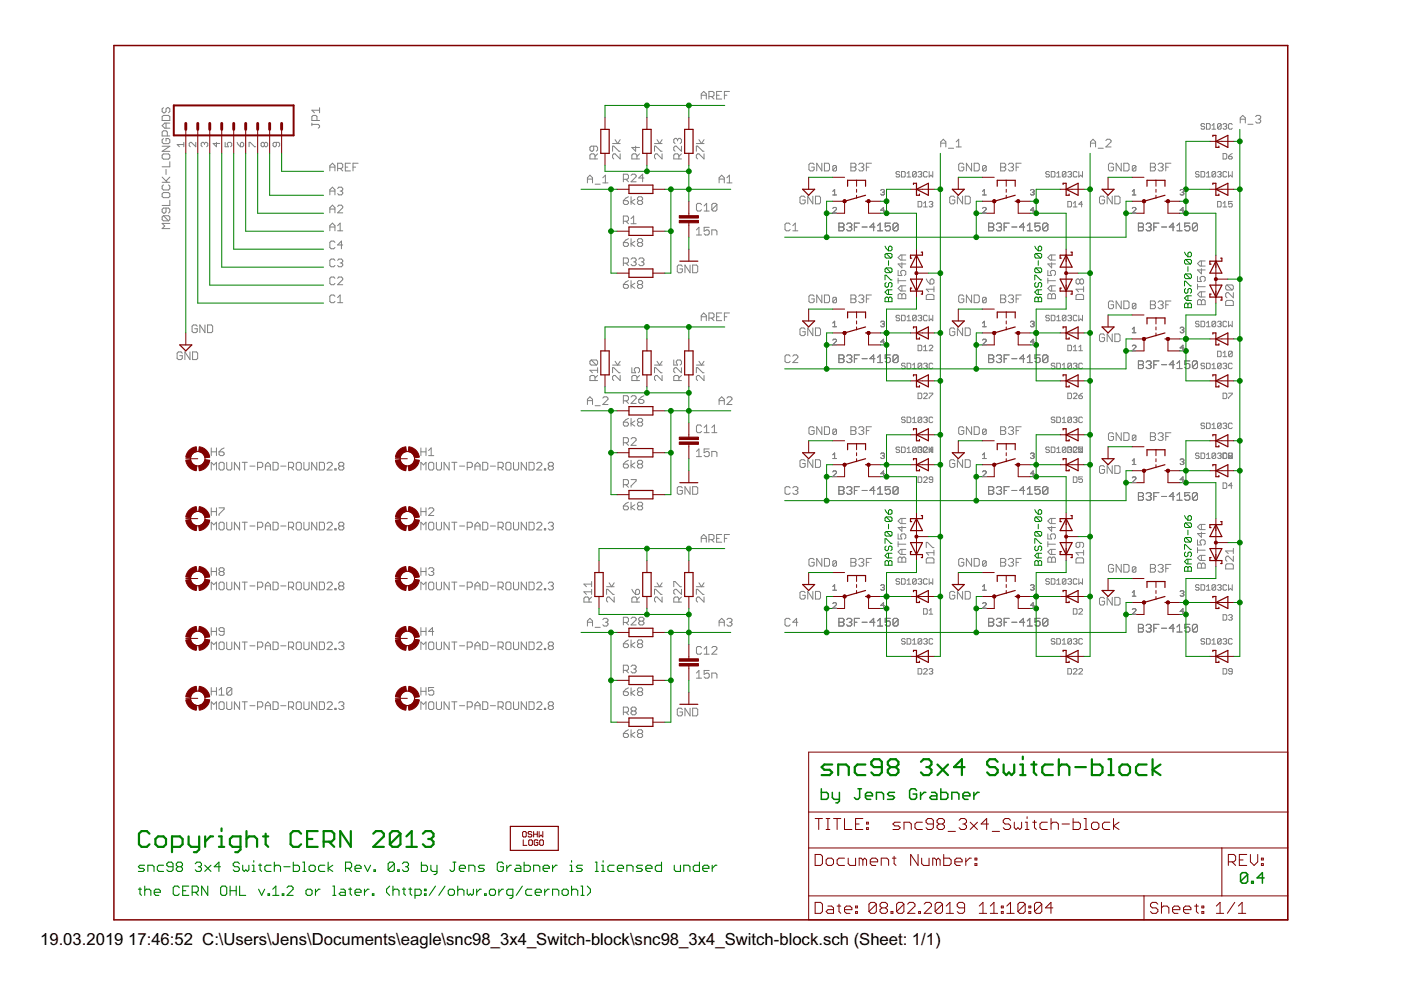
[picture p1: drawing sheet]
<svg xmlns="http://www.w3.org/2000/svg" width="297mm" height="210mm" viewBox="0 0 297 210" stroke-linecap="round" stroke-linejoin="round" font-family="sans-serif">
<defs><g id="words">
<g font-size="4">
<text x="8.5" y="200.4">19.03.2019</text>
<text x="27.2" y="200.4">17:46:52 C:\Users\Jens\Documents\eagle\snc98_3x4_Switch-block\snc98_3x4_Switch-block.sch (Sheet: 1/1)</text>
</g>
</g></defs>
<g fill="none" stroke="#808080" stroke-width=".21">
<path d="M153 19.4h-1.1v1.6h1.1M154.7 19.4h-1.1v1.6M34.4 38.7h1.6M34.4 37.5l1.1 1.2M34.4 31h1.6l-1.6 1.1h1.6M34.6 22.8l-.2 .3v.5l.2 .3h.3l.3-.3v-.5l.3-.3h.2l.3 .3v.5l-.3 .3M34.6 24.5h1.1l.3 .2v.8h-1.6v-.8zM34.6 29.4l-.2 .3v.5l.2 .3h1.1l.3-.3v-.5l-.3-.3h-.5v.5M34.6 32.6h1.1l.3 .3v.6l-.3 .2h-1.1l-.2-.2v-.6zM34.6 39.2l-.2 .3v.5l.2 .3h1.1l.3-.3v-.5l-.3-.3M35.2 26.1v1.1M35.2 35.9v1.1"/>
<path d="M35.5 28.8v-.8l-.3-.3h-.6l-.2 .3v.8h1.6M36 34.3v1.1h-1.6M36 37.5l-.8 .9M36 26.1h-1.1l-.5 .5 .5 .6h1.1M39 30.6h-1.4l.4 .5M39 30.2v.9M41.5 30.2v.9l-.9-.9-.5 .2v.5l.2 .2M43.3 30.4l-.2-.2-.4 .2v.5l.2 .2M43.3 30.4l.3-.2 .4 .2v.5l-.2 .2M43.3 30.4v.2M45.9 30.2v.9l-.7-.7h1.4M47.7 30.2v.9h.7l-.2-.5 .2-.4h.5l.2 .2v.5l-.2 .2"/>
<path d="M50.3 30.2l.7 .9M51 30.4l.4-.2 .3 .2v.5l-.3 .2h-.4zM52.8 31.1v-.9h.2l1 .9h.2M56 30.4l-.2-.2-.4 .2v.5l.2 .2 .4-.2M56 30.4l.3-.2 .4 .2v.5l-.2 .2-.5-.2M56 30.4v.5M58.6 30.2v.7l-.2 .2-.5-.2v-.5l.2-.2h1l.2 .2v.5l-.2 .2M66.1 26.4h1.4l.3 .2v.3l-.3 .3M66.1 26.1v.5M67.2 25.5v-.8l-.2-.2h-.6l-.3 .2v.8h1.7M67.8 22.8v1.1M67.8 23.4h-1.7l.6 .5"/>
<path d="M69.9 35.4h1.1M69.9 36.2v-1l.6-.6 .5 .6v1M71.6 35.7h.8l.3-.3v-.5l-.3-.3h-.8v1.6M71.6 40l.2-.3h.6l.3 .3v.2l-.3 .3M72.1 35.7l.6 .5M73.2 35.4h.5M74.3 34.6h-1.1v1.6h1.1M74.8 35.4h.6M75.9 34.6h-1.1v1.6M124.5 38h1.1M124.5 38.8v-1.1l.6-.6 .5 .6v1.1M125.9 31v.8l-.3 .3h-.3l-.2-.3v-.5l.2-.3h1.1l.3 .3v.5l-.3 .3"/>
<path d="M126.2 33.7v-.8l-.3-.3h-.6l-.2 .3v.8h1.6M126.2 39.1h1.1M126.7 32.6l-.5 .6M127.8 38.8h1.1M127.8 37.7l.6-.6v1.7M129.9 32.1v-1.1h.2l1.1 1.1h.3M129.9 30.4h1.6M130.4 29.6l.6 .8 .5-.8M131.5 32.6v1.1l-1.1-1.1h-.3l-.2 .3v.5l.2 .3M132.2 38h.8l.2-.3v-.5l-.2-.3h-.8v1.6M132.7 38l.5 .5M133.8 37.2l.3-.3h.5l.3 .3v.3l-1.1 1h1.1"/>
<path d="M134.8 31v1.1l-.8-.8h1.6M135 33.7v-.8l-.2-.3h-.6l-.2 .3v.8h1.6M135.6 32.6l-.6 .6M136.5 37.7h-1.1l.8-.8v1.6M138.8 32.1v-1.1h.2l1.1 1.1h.3M138.8 30.4h1.6M139.3 29.6l.5 .8 .6-.8M140.4 32.6v1.1l-1.1-1.1h-.3l-.2 .3v.5l.2 .3M143.7 29.6l-.3-.3h-.3l-.2 .3v.6l.2 .2M143.7 29.6l.2-.3h.3l.3 .3v.6l-.3 .2M143.7 29.6v.3M143.9 33.7v-.8l-.2-.3h-.6l-.2 .3v.8h1.6"/>
<path d="M144.5 31v1.1l-1.1-1.1h-.3l-.2 .3v.5l.2 .3M144.5 32.6l-.6 .6M147.6 32.1v-1.1h.3l1.1 1.1h.3M147.6 30.4h1.7M148.2 29.6l.5 .8 .6-.8M148.7 21v-1.1l.5-.5 .6 .5v1.1M148.7 20.2h1.1M149.3 32.6v1.1l-1.1-1.1h-.3l-.3 .3v.5l.3 .3M150.3 20.5h.8l.3-.3v-.6l-.3-.2h-.8v1.6M150.8 20.5l.6 .5M151.9 20.2h.6M152.5 38.8v-1.1l.5-.6 .6 .6v1.1"/>
<path d="M152.5 38h1.1M153.6 20.2h.5M154.1 37.7l.5-.6v1.7M154.1 38.8h1.1M172.6 34.9l-.3-.3h-.5l-.3 .3v1.1l.3 .2h.5l.3-.2v-.6h-.5M174.2 34.6v1.6l-1-1.6v1.6M174.8 34.6h.8l.3 .3v1.1l-.3 .2h-.8zM177.4 35.3v.8l-.2 .2h-.4l-.2-.2M177.4 35.3l-.2-.2h-.4l-.2 .2v.8M177.4 35.3l-.8 .8M180.4 34.6h.8l.3 .3v.3l-.3 .2 .3 .3v.3l-.3 .2h-.8zM180.4 35.4h.8"/>
<path d="M182.1 34.9l.2-.3h.6l.2 .3v.3l-.2 .2M182.6 35.4h.3M182.9 35.4l.2 .3v.3l-.2 .2h-.6l-.2-.2M183.7 35.4h.5M184.8 34.6h-1.1v1.6M190.8 36.6l-.2-.2h-.4l-.2 .2 .2 .4h.4l.2 .1-.2 .4h-.4l-.2-.2M191.1 36.4h.6l.2 .2v.7l-.2 .2h-.6zM192.3 36.8l.4-.4v1.1M192.3 37.5h.8M194.3 36.6l-.2-.2h-.4l-.2 .2v.7M194.3 36.6v.7l-.2 .2h-.4l-.2-.2M194.3 36.6l-.8 .7"/>
<path d="M194.6 36.6l.2-.2h.4l.2 .2-.2 .4M195.1 37h.1M195.2 37l.2 .1-.2 .4h-.4l-.2-.2M196.6 36.6l-.2-.2h-.4l-.2 .2v.7l.2 .2h.4l.2-.2M197 36.4v1.1l.4-.4 .4 .4v-1.1M199.5 31.2v-1.1l.5-.6 .5 .6v1.1M199.5 30.4h1M201.1 31.4h1.1M202.7 30.1l.6-.6v1.7M202.7 31.2h1.1M204.3 34.9l-.2-.3h-.6l-.2 .3v1.1l.2 .2h.6l.2-.2v-.6h-.5M206 34.6v1.6l-1.1-1.6v1.6"/>
<path d="M206.5 34.6h.8l.3 .3v1.1l-.3 .2h-.8zM209.1 35.3l-.2-.2h-.4l-.2 .2v.8M209.1 35.3v.8l-.2 .2h-.4l-.2-.2M209.1 35.3l-.8 .8M212.2 34.6h.8l.2 .3v.3l-.2 .2 .2 .3v.3l-.2 .2h-.8zM212.2 35.4h.8M213.8 34.9l.3-.3h.5l.3 .3v.3l-.3 .2M214.3 35.4h.3M214.6 35.4l.3 .3v.3l-.3 .2h-.5l-.3-.2M215.4 35.4h.6M216.5 34.6h-1.1v1.6M222.5 36.6l-.2-.2h-.4l-.2 .2 .2 .4h.4l.2 .1-.2 .4h-.4l-.2-.2"/>
<path d="M222.9 36.4h.6l.2 .2v.7l-.2 .2h-.6zM224 36.8l.5-.4v1.1M224 37.5h.8M226 36.6l-.2-.2h-.4l-.2 .2v.7M226 36.6v.7l-.2 .2h-.4l-.2-.2M226 36.6l-.8 .7M226.4 36.6l.2-.2h.4l.2 .2-.2 .4M226.8 37h.2M227 37l.2 .1-.2 .4h-.4l-.2-.2M228.3 36.6l-.1-.2h-.4l-.2 .2v.7l.2 .2h.4l.1-.2M228.7 36.4v1.1l.4-.4 .4 .4v-1.1M231.2 30.4h1.1"/>
<path d="M231.2 31.2v-1.1l.5-.6 .6 .6v1.1M232.8 31.4h1.1M234.5 29.8l.2-.3h.6l.3 .3v.3l-1.1 1.1h1.1M236.1 34.9l-.3-.3h-.5l-.3 .3v1.1l.3 .2h.5l.3-.2v-.6h-.6M237.7 34.6v1.6l-1.1-1.6v1.6M238.3 34.6h.8l.3 .3v1.1l-.3 .2h-.8zM240.8 35.3v.8l-.2 .2h-.3l-.2-.2M240.8 35.3l-.2-.2h-.3l-.2 .2v.8M240.8 35.3l-.7 .8M243.9 34.6h.8l.3 .3v.3l-.3 .2 .3 .3v.3l-.3 .2h-.8zM243.9 35.4h.8M245.5 34.9l.3-.3h.5l.3 .3v.3l-.3 .2"/>
<path d="M246.1 35.4h.2M246.3 35.4l.3 .3v.3l-.3 .2h-.5l-.3-.2M247.2 35.4h.5M248.3 34.6h-1.1v1.6M254.2 36.6l-.2-.2h-.3l-.2 .2 .2 .4h.3l.2 .1-.2 .4h-.3l-.2-.2M254.6 36.4h.6l.2 .2v.7l-.2 .2h-.6zM255.4 26.4l-.2-.2h-.4l-.2 .4 .2 .2h.4l.2 .4-.2 .2h-.4l-.2-.2M255.8 36.8l.4-.4v1.1M255.8 37.5h.8M255.8 26.2h.6l.2 .2v.8l-.2 .2h-.6zM257 27.4h.7M257 26.6l.4-.4v1.2"/>
<path d="M257.7 36.6l-.1-.2h-.4l-.2 .2v.7M257.7 36.6v.7l-.1 .2h-.4l-.2-.2M257.7 36.6l-.7 .7M258.1 36.6l.2-.2h.4l.2 .2-.2 .4M258.5 37h.2M258.7 37l.2 .1-.2 .4h-.4l-.2-.2M258.9 26.4v.8l-.2 .2h-.4l-.2-.2M258.9 26.4l-.2-.2h-.4l-.2 .2v.8M258.9 26.4l-.8 .8M259.3 32.6h.6l.2 .1v.8l-.2 .2h-.6zM259.3 26.4l.2-.2h.4l.2 .2-.2 .4M259.7 26.8h.2"/>
<path d="M259.9 26.8l.2 .2-.2 .4h-.4l-.2-.2M260.1 36.6l-.2-.2h-.4l-.2 .2v.7l.2 .2h.4l.2-.2M260.5 33.1h.6l.2 .4-.2 .2h-.4l-.2-.2zM260.5 36.4v1.1l.4-.4 .4 .4v-1.1M261.3 26.4l-.2-.2h-.4l-.2 .2v.8l.2 .2h.4l.2-.2M261.3 32.6l-.8 .5M263 26.1v-1.1l.5-.5 .5 .5v1.1M263 25.3h1M264.6 26.4h1.1M266.2 24.7l.3-.2h.5l.3 .2v.3l-.3 .3M266.8 25.3h.2M267 25.3l.3 .2v.3l-.3 .3h-.5l-.3-.3"/>
<path d="M34.4 41.1l.2-.3h1.1l.3 .3v.6l-.3 .2h-1.1l-.2-.2zM34.6 45.7l-.2 .3v.6l.2 .2h1.1M34.6 45.7h1.1l.3 .3v.6l-.3 .2M34.6 45.7l1.1 1.1M35.2 44.1v.8l-.3 .3h-.3l-.2-.3v-.5l.2-.3h1.1l.3 .3v.5l-.3 .3M36 47.4h-1.6l.5 .5-.5 .6h1.6M36 42.5v1.1h-1.6M69.9 48.1h1.1M69.9 41.3v-1.1l.6-.5 .5 .5v1.1M69.9 45.1v-1.1l.6-.5 .5 .5v1.1M69.9 48.9v-1l.6-.6 .5 .6v1M69.9 40.5h1.1"/>
<path d="M69.9 44.3h1.1M71 55.2l-.2-.3h-.6l-.3 .3v1.1l.3 .3h.6l.2-.3M71 51.4l-.2-.3h-.6l-.3 .3v1.1l.3 .2h.6l.2-.2M71 59l-.2-.3h-.6l-.3 .3v1.1l.3 .3h.6l.2-.3M71.6 48.9h1.1M71.6 43.8l.2-.3h.6l.3 .3v.2l-1.1 1.1h1.1M71.6 59l.2-.3h.6l.3 .3v.3l-1.1 1.1h1.1M71.6 55.2l.2-.3h.6l.3 .3v.3l-.3 .3M71.6 47.9l.5-.6v1.6M72.1 55.8h.3M72.1 40.5h.3M72.4 55.8l.3 .2v.3l-.3 .3h-.6l-.2-.3"/>
<path d="M72.4 40.5l.3 .3v.2l-.3 .3h-.6l-.2-.3M72.7 51.9h-1.1l.8-.8v1.6M132.2 55.8h.8l.2-.3v-.5l-.2-.3h-.8v1.6M132.2 46.9h.8l.2-.3v-.5l-.2-.3h-.8v1.6M132.2 42.5h.8l.2 .3v.3l-.2 .2h-.6l-.2-.2zM132.2 51.4h.8l.2 .3v.3l-.2 .2h-.6l-.2-.2zM132.7 46.9l.5 .5M132.7 55.8l.5 .5M133.2 41.7l-.5 .3-.5 .5M133.2 50.6l-.5 .3-.5 .5M133.2 59.5l-.5 .3-.5 .5M133.8 55l.3-.3h.5l.3 .3v.2l-.3 .3"/>
<path d="M133.8 41.7v1.6M133.8 50.6v1.6M133.8 59.5v1.6M133.8 46.4l.5-.6v1.6M133.8 47.4h1.1M134.3 55.5h.3M134.6 42.3l-.8 .5 .8 .5M134.6 51.2l-.8 .5 .8 .5M134.6 55.5l.3 .3v.2l-.3 .3h-.5l-.3-.3M135.4 42.5l-.3 .3v.3l.3 .2h.6l.2-.2v-.3l-.2-.3M135.4 42.5h.6M135.4 42.5l-.3-.2v-.3l.3-.3h.6l.2 .3v.3l-.2 .2"/>
<path d="M135.4 51.4l-.3-.2v-.3l.3-.3h.6l.2 .3v.3l-.2 .2M135.4 51.4l-.3 .3v.3l.3 .2h.6l.2-.2v-.3l-.2-.3M135.4 51.4h.6M135.4 55l.3-.3h.5l.3 .3v.2l-.3 .3M136 55.5h.2M136.2 55.5l.3 .3v.2l-.3 .3h-.5l-.3-.3M144.7 56.5l-.3-.3h-.6l-.2 .3v1.1l.2 .2h.6l.3-.2v-.6h-.6M146.3 56.2v1.6l-1.1-1.6v1.6M146.9 56.2h.8l.2 .3v1.1l-.2 .2h-.8zM147.7 48.7l.5-.5v1.6M147.7 49.8h1M148.7 43.4l-.2-.3h-.6l-.2 .3v1.1l.2 .2h.6l.2-.2"/>
<path d="M149.3 44.7h1.1M149.3 43.7l.5-.6v1.6M150.4 48.2h-1.1v.8l.5-.3h.3l.3 .3v.6l-.3 .2h-.5l-.3-.2M150.9 49.8v-1.1h.8l.3 .3v.8M152 43.4l-.3-.3h-.5l-.3 .3v1.1M152 43.4v1.1l-.3 .2h-.5l-.3-.2M152 43.4l-1.1 1.1M167.5 47.6l-.2-.3h-.6l-.3 .3v1.1l.3 .2h.6l.2-.2M168.1 48.9h1.1M168.1 47.9l.5-.6v1.6M170.7 41.9l-.3-.3h-.5l-.3 .3v1l.3 .3h.5l.3-.3v-.5h-.5M172.3 41.6v1.6l-1-1.6v1.6"/>
<path d="M172.9 41.6h.8l.3 .3v1l-.3 .3h-.8zM176.6 44.2l.2-.2h.4l.2 .2v.2l-.8 .7h.8M176.6 41.3h.8M176.6 40.6l.4-.4v1.1M177.9 47.3h.8l.2 .3v.3l-.2 .2 .2 .3v.3l-.2 .2h-.8zM177.9 48.1h.8M179.5 47.6l.3-.3h.5l.3 .3v.3l-.3 .2M180 48.1h.3M180.3 48.1l.3 .3v.3l-.3 .2h-.5l-.3-.2M181.1 48.1h.6M182.2 47.3h-1.1v1.6M182.8 48.1h1.1"/>
<path d="M185.5 48.1h-1.1l.8-.8v1.6M186.1 48.9h1M186.1 47.9l.5-.6v1.6M186.7 40.4l.2-.2h.4l.2 .2-.2 .4M187.1 40.8h.2M187.3 40.8l.2 .2-.2 .3h-.4l-.2-.2M187.5 44.6h-.8l.6-.6v1.1M188.8 47.3h-1.1v.8l.5-.2h.3l.3 .2v.6l-.3 .2h-.5l-.3-.2M190.4 47.6l-.3-.3h-.5l-.3 .3v1.1M190.4 47.6v1.1l-.3 .2h-.5l-.3-.2M190.4 57.3v1.1h.8l-.2-.5v-.3l.2-.3h.6l.2 .3v.5l-.2 .3M190.4 59v1"/>
<path d="M190.4 47.6l-1.1 1.1M190.4 59.5h1.6M191.2 54.1v1M191.2 55.7v1.1l-.8-.8h1.6M192 54.1h-1l-.6 .5 .6 .5h1M194.6 42.7h.6l.2 .2v.8l-.2 .2h-.6zM195.8 43.1l.4-.4v1.2M195.8 43.9h.8M196.4 59.1l.3 .6 .5 .5M197 42.9l.2-.2h.4l.2 .2-.2 .4M197.2 59.4l.3-.3h.2l.3 .3v.6l-.3 .2h-.5zM197.4 43.3h.2"/>
<path d="M197.6 43.3l.2 .2-.2 .4h-.4l-.2-.2M202.4 41.9l-.2-.3h-.6l-.2 .3v1l.2 .3h.6l.2-.3v-.5h-.5M204.1 41.6v1.6l-1.1-1.6v1.6M204.6 41.6h.8l.3 .3v1l-.3 .3h-.8zM208.3 41.3h.8M208.3 44.2l.2-.2h.4l.2 .2v.2l-.8 .7h.8M208.3 40.6l.4-.4v1.1M209.6 47.3h.8l.3 .3v.3l-.3 .2 .3 .3v.3l-.3 .2h-.8zM209.6 48.1h.8M211.2 47.6l.3-.3h.6l.2 .3v.3l-.2 .2M211.8 48.1h.3M212.1 48.1l.2 .3v.3l-.2 .2h-.6l-.3-.2"/>
<path d="M212.9 48.1h.5M214 47.3h-1.1v1.6M214.5 48.1h1.1M217.3 48.1h-1.1l.8-.8v1.6M217.8 48.9h1.1M217.8 47.9l.5-.6v1.6M218.5 40.4l.2-.2h.4l.2 .2-.2 .4M218.9 40.8h.2M219.1 40.8l.2 .2-.2 .3h-.4l-.2-.2M219.3 44.6h-.8l.6-.6v1.1M220.5 47.3h-1.1v.8l.6-.2h.2l.3 .2v.6l-.3 .2h-.5l-.3-.2M222.2 47.6l-.3-.3h-.6l-.2 .3v1.1"/>
<path d="M222.2 47.6v1.1l-.3 .2h-.6l-.2-.2M222.2 57.3v1.1h.8l-.3-.5v-.3l.3-.3h.5l.3 .3v.5l-.3 .3M222.2 59v1M222.2 47.6l-1.1 1.1M222.2 59.5h1.6M223 55.7v1.1l-.8-.8h1.6M223 54.1v1M223.8 54.1h-1.1l-.5 .5 .5 .5h1.1M226.4 42.7h.6l.2 .2v.8l-.2 .2h-.6zM227.6 43.1l.4-.4v1.2M227.6 43.9h.7M228.9 59.4l-.2-.3h-.3l-.3 .3v.6l.3 .2h.3l.2-.2"/>
<path d="M228.9 59.4l.3-.3h.3l.2 .3v.6l-.2 .2h-.3l-.3-.2M228.9 59.4v.6M229.5 43.3h-.8l.6-.6v1.2M234.2 41.9l-.3-.3h-.5l-.3 .3v1l.3 .3h.5l.3-.3v-.5h-.6M235.8 41.6v1.6l-1.1-1.6v1.6M236.4 41.6h.8l.3 .3v1l-.3 .3h-.8zM240.1 44.2l.2-.2h.3l.2 .2v.2l-.7 .7h.7M240.1 41.3h.7M240.1 40.6l.4-.4v1.1M241.4 47.3h.8l.2 .3v.3l-.2 .2 .2 .3v.3l-.2 .2h-.8zM241.4 48.1h.8M243 47.6l.3-.3h.5l.3 .3v.3l-.3 .2"/>
<path d="M243.5 48.1h.3M243.8 48.1l.3 .3v.3l-.3 .2h-.5l-.3-.2M244.6 48.1h.6M245.7 47.3h-1.1v1.6M246.3 48.1h1.1M249 48.1h-1.1l.8-.8v1.6M249.5 48.9h1.1M249.5 47.9l.6-.6v1.6M250.2 40.4l.2-.2h.4l.2 .2-.2 .4M250.6 40.8h.2M250.8 40.8l.2 .2-.2 .3h-.4l-.2-.2M251 44.6h-.8l.6-.6v1.1"/>
<path d="M252.3 47.3h-1.1v.8l.5-.2h.3l.3 .2v.6l-.3 .2h-.5l-.3-.2M253.9 47.6l-.3-.3h-.5l-.3 .3v1.1M253.9 47.6v1.1l-.3 .2h-.5l-.3-.2M253.9 58.6v1.1h.8l-.3-.8 .3-.3h.5l.3 .3v.5l-.3 .3M253.9 47.6l-1.1 1.1M254.7 55.3v1.1M254.7 57v1.1l-.8-.9h1.6M255.5 55.3h-1.1l-.5 .6 .5 .5h1.1M258.1 42.7h.6l.2 .2v.8l-.2 .2h-.6zM259.3 43.1l.4-.4v1.2M259.3 43.9h.8M261.3 42.7h-.8v.6l.4-.2 .4 .2v.4l-.2 .2h-.4l-.2-.2"/>
<path d="M38.7 74.9l-.3-.3h-.6l-.3 .3v1.1l.3 .2h.6l.3-.2v-.6h-.6M40.3 74.6v1.6l-1.1-1.6v1.6M40.8 74.6h.9l.2 .3v1.1l-.2 .2h-.9zM41.8 69.2l-.2-.3h-.6l-.3 .3v1.1l.3 .2h.6l.2-.2v-.6h-.5M43.5 68.9v1.6l-1.1-1.6v1.6M44 68.9h.8l.3 .3v1.1l-.3 .2h-.8zM71 62.8l-.2-.3h-.6l-.3 .3v1.1l.3 .3h.6l.2-.3M71.6 64.2h1.1M71.6 63.1l.5-.6v1.7M125.3 76.3l-.2 .3v.5l.2 .3h1.1M125.3 76.3h1.1l.3 .3v.5l-.3 .3M125.3 76.3l1.1 1.1"/>
<path d="M126.7 78v1M126.7 79.6l-.5 .5M126.7 78.5h-1.6l.5 .5M129.9 79v-1h.2l1.1 1h.3M129.9 77.4h1.6M130.4 76.6l.6 .8 .5-.8M131.5 79.6v1.1l-1.1-1.1h-.3l-.2 .3v.5l.2 .3M132.2 60.3h.8l.2 .3v.3l-.2 .2h-.6l-.2-.2zM134 78v1h.8l-.3-.8 .3-.2h.5l.3 .2v.6l-.3 .2M134.6 60l-.8 .6 .8 .5M135.4 60.3l-.3-.3v-.2l.3-.3h.6l.2 .3v.2l-.2 .3M135.4 60.3l-.3 .3v.3l.3 .2h.6l.2-.2v-.3l-.2-.3"/>
<path d="M135.4 60.3h.6M135.6 79.6l-.6 .5M138.8 79v-1h.2l1.1 1h.3M138.8 77.4h1.6M139.3 76.6l.5 .8 .6-.8M140.4 79.6v1.1l-1.1-1.1h-.3l-.2 .3v.5l.2 .3M142.9 76.3v1.1h.8l-.3-.8 .3-.3h.5l.3 .3v.5l-.3 .3M144.5 78v1l-1.1-1h-.3l-.2 .2v.6l.2 .2M144.5 79.6l-.6 .5M147.6 79v-1h.3l1.1 1h.3M147.6 77.4h1.7M148.2 76.6l.5 .8 .6-.8"/>
<path d="M148.7 68v-1.1l.5-.5 .6 .5v1.1M148.7 67.2h1.1M149.3 79.6v1.1l-1.1-1.1h-.3l-.3 .3v.5l.3 .3M150.3 67.4h.8l.3-.2v-.6l-.3-.2h-.8v1.6M150.8 67.4l.6 .6M151.9 67.2h.6M153 66.4h-1.1v1.6h1.1M153.6 67.2h.5M154.7 66.4h-1.1v1.6M167.5 75.5l-.2-.3h-.6l-.3 .3v1.1l.3 .3h.6l.2-.3M168.1 75.5l.3-.3h.5l.3 .3v.3l-1.1 1.1h1.1M170.7 69.8l-.3-.3h-.5l-.3 .3v1.1l.3 .3h.5l.3-.3v-.6h-.5"/>
<path d="M172.3 69.5v1.7l-1-1.7v1.7M172.6 62.8l-.3-.3h-.5l-.3 .3v1.1l.3 .3h.5l.3-.3v-.5h-.5M172.9 69.5h.8l.3 .3v1.1l-.3 .3h-.8zM174.2 62.5v1.7l-1-1.7v1.7M174.8 62.5h.8l.3 .3v1.1l-.3 .3h-.8zM176.6 69.3h.8M176.6 72.1l.2-.2h.4l.2 .2v.2l-.8 .8h.8M176.6 68.5l.4-.4v1.2M177.4 63.2v.8l-.2 .2h-.4l-.2-.2M177.4 63.2l-.2-.2h-.4l-.2 .2v.8M177.4 63.2l-.8 .8M177.9 75.2h.8l.2 .3v.3l-.2 .3 .2 .2v.3l-.2 .3h-.8z"/>
<path d="M177.9 76.1h.8M179.5 75.5l.3-.3h.5l.3 .3v.3l-.3 .3M180 76.1h.3M180.3 76.1l.3 .2v.3l-.3 .3h-.5l-.3-.3M180.4 62.5h.8l.3 .3v.3l-.3 .3 .3 .2v.3l-.3 .3h-.8zM180.4 63.4h.8M181.1 76.1h.6M182.1 62.8l.2-.3h.6l.2 .3v.3l-.2 .3M182.2 75.2h-1.1v1.7M182.6 63.4h.3M182.8 76.1h1.1M182.9 63.4l.2 .2v.3l-.2 .3h-.6l-.2-.3"/>
<path d="M183.7 63.4h.5M184.8 62.5h-1.1v1.7M185.5 76.1h-1.1l.8-.9v1.7M186.1 75.8l.5-.6v1.7M186.1 76.9h1M186.7 68.3l.2-.2h.4l.2 .2-.2 .4M187.1 68.7h.2M187.3 68.7l.2 .2-.2 .4h-.4l-.2-.2M187.5 72.5h-.8l.6-.6v1.2M188.8 75.2h-1.1v.9l.5-.3h.3l.3 .3v.5l-.3 .3h-.5l-.3-.3M190.4 75.5l-.3-.3h-.5l-.3 .3v1.1M190.4 62.5l.3-.2h.3l.2 .2 .3-.2h.3l.2 .2v.8h-1.6z"/>
<path d="M190.4 75.5v1.1l-.3 .3h-.5l-.3-.3M190.4 75.5l-1.1 1.1M190.8 67l-.2-.2h-.4l-.2 .2 .2 .4h.4l.2 .2-.2 .4h-.4l-.2-.2M191.1 66.8h.6l.2 .2v.8l-.2 .2h-.6zM191.2 60.6v1.1M191.2 62.5v.8M191.9 77.2l-.2-.2h-.4l-.2 .2 .2 .4h.4l.2 .2-.2 .4h-.4l-.2-.2M192 60.6h-1l-.6 .6 .6 .5h1M192.3 67.2l.4-.4v1.2M192.3 68h.8M192.3 77h.6l.2 .2v.8l-.2 .2h-.6zM193.5 78.2h.8"/>
<path d="M193.5 77.4l.4-.4v1.2M194.3 67l-.2-.2h-.4l-.2 .2v.8M194.3 67v.8l-.2 .2h-.4l-.2-.2M194.3 67l-.8 .8M194.6 67l.2-.2h.4l.2 .2-.2 .4M194.6 73.2h.6l.2 .2v.8l-.2 .2h-.6zM195.1 67.4h.1M195.2 67.4l.2 .2-.2 .4h-.4l-.2-.2M195.4 77.2v.8l-.2 .2h-.4l-.2-.2M195.4 77.2l-.2-.2h-.4l-.2 .2v.8M195.4 77.2l-.8 .8M195.8 77.2l.2-.2h.4l.2 .2-.2 .4"/>
<path d="M195.8 74.4h.8M195.8 73.6l.4-.4v1.2M196.2 77.6h.2M196.4 62.7l.3-.3h1l.3 .3v.8h-1.6zM196.4 77.6l.2 .2-.2 .4h-.4l-.2-.2M196.6 67l-.2-.2h-.4l-.2 .2v.8l.2 .2h.4l.2-.2M197 66.8v1.2l.4-.4 .4 .4v-1.2M197 73.4l.2-.2h.4l.2 .2v.2l-.8 .8h.8M197.8 77.2l-.2-.2h-.4l-.2 .2v.8l.2 .2h.4l.2-.2M198 60.8v1.1M198 61.3h-1.6l.5 .6M202.4 69.8l-.2-.3h-.6l-.2 .3v1.1l.2 .3h.6l.2-.3v-.6h-.5"/>
<path d="M204.1 69.5v1.7l-1.1-1.7v1.7M204.3 62.8l-.2-.3h-.6l-.2 .3v1.1l.2 .3h.6l.2-.3v-.5h-.5M204.6 69.5h.8l.3 .3v1.1l-.3 .3h-.8zM206 62.5v1.7l-1.1-1.7v1.7M206.5 62.5h.8l.3 .3v1.1l-.3 .3h-.8zM208.3 69.3h.8M208.3 72.1l.2-.2h.4l.2 .2v.2l-.8 .8h.8M208.3 68.5l.4-.4v1.2M209.1 63.2v.8l-.2 .2h-.4l-.2-.2M209.1 63.2l-.2-.2h-.4l-.2 .2v.8M209.1 63.2l-.8 .8M209.6 75.2h.8l.3 .3v.3l-.3 .3 .3 .2v.3l-.3 .3h-.8z"/>
<path d="M209.6 76.1h.8M211.2 75.5l.3-.3h.6l.2 .3v.3l-.2 .3M211.8 76.1h.3M212.1 76.1l.2 .2v.3l-.2 .3h-.6l-.3-.3M212.2 62.5h.8l.2 .3v.3l-.2 .3 .2 .2v.3l-.2 .3h-.8zM212.2 63.4h.8M212.9 76.1h.5M213.8 62.8l.3-.3h.5l.3 .3v.3l-.3 .3M214 75.2h-1.1v1.7M214.3 63.4h.3M214.5 76.1h1.1M214.6 63.4l.3 .2v.3l-.3 .3h-.5l-.3-.3"/>
<path d="M215.4 63.4h.6M216.5 62.5h-1.1v1.7M217.3 76.1h-1.1l.8-.9v1.7M217.8 76.9h1.1M217.8 75.8l.5-.6v1.7M218.5 68.3l.2-.2h.4l.2 .2-.2 .4M218.9 68.7h.2M219.1 68.7l.2 .2-.2 .4h-.4l-.2-.2M219.3 72.5h-.8l.6-.6v1.2M220.5 75.2h-1.1v.9l.6-.3h.2l.3 .3v.5l-.3 .3h-.5l-.3-.3M222.2 75.5l-.3-.3h-.6l-.2 .3v1.1M222.2 75.5v1.1l-.3 .3h-.6l-.2-.3"/>
<path d="M222.2 75.5l-1.1 1.1M222.4 62.3h.3l.3 .2 .2-.2h.3l.3 .2v.8h-1.6v-.8zM222.5 67l-.2-.2h-.4l-.2 .2 .2 .4h.4l.2 .2-.2 .4h-.4l-.2-.2M222.9 66.8h.6l.2 .2v.8l-.2 .2h-.6zM223 60.6v1.1M223 62.5v.8M223.7 77.2l-.2-.2h-.4l-.2 .4 .2 .2h.4l.2 .4-.2 .2h-.4l-.2-.2M223.8 60.6h-1.1l-.5 .6 .5 .5h1.1M224 67.2l.5-.4v1.2M224 68h.8M224 77h.6l.2 .2v.8l-.2 .2h-.6zM225.2 77.4l.4-.4v1.2"/>
<path d="M225.2 78.2h.8M226 67l-.2-.2h-.4l-.2 .2v.8M226 67v.8l-.2 .2h-.4l-.2-.2M226 67l-.8 .8M226.4 67l.2-.2h.4l.2 .2-.2 .4M226.4 73.2h.6l.2 .2v.8l-.2 .2h-.6zM226.8 67.4h.2M227 67.4l.2 .2-.2 .4h-.4l-.2-.2M227.2 77.2v.8l-.2 .2h-.4l-.2-.2M227.2 77.2l-.2-.2h-.4l-.2 .2v.8M227.2 77.2l-.8 .8M227.6 77.2l.2-.2h.4l.1 .2-.1 .4"/>
<path d="M227.6 74.4h.7M227.6 73.6l.4-.4v1.2M228 77.6h.2M228.2 77.6l.1 .2-.1 .4h-.4l-.2-.2M228.3 67l-.1-.2h-.4l-.2 .2v.8l.2 .2h.4l.1-.2M228.4 62.4h1.1l.2 .3v.8h-1.6v-.8zM228.7 66.8v1.2l.4-.4 .4 .4v-1.2M228.7 74.4h.8M228.7 73.6l.4-.4v1.2M229.5 77.2l-.2-.2h-.4l-.2 .2v.8l.2 .2h.4l.2-.2M229.7 61.3h-1.6l.6 .6M229.7 60.8v1.1"/>
<path d="M234.2 71.1l-.3-.3h-.5l-.3 .3v1.1l.3 .2h.5l.3-.2v-.6h-.6M235.8 70.8v1.6l-1.1-1.6v1.6M236.1 64.1l-.3-.3h-.5l-.3 .3v1.1l.3 .2h.5l.3-.2v-.6h-.6M236.4 70.8h.8l.3 .3v1.1l-.3 .2h-.8zM237.7 63.8v1.6l-1.1-1.6v1.6M238.3 63.8h.8l.3 .3v1.1l-.3 .2h-.8zM240.1 73.4l.2-.2h.3l.2 .2v.2l-.7 .8h.7M240.1 70.5h.7M240.1 69.8l.4-.4v1.1M240.8 64.5v.8l-.2 .2h-.3l-.2-.2M240.8 64.5l-.2-.2h-.3l-.2 .2v.8M240.8 64.5l-.7 .8"/>
<path d="M241.4 76.5h.8l.2 .3v.3l-.2 .2 .2 .3v.3l-.2 .2h-.8zM241.4 77.3h.8M243 76.8l.3-.3h.5l.3 .3v.3l-.3 .2M243.5 77.3h.3M243.8 77.3l.3 .3v.3l-.3 .2h-.5l-.3-.2M243.9 64.6h.8M243.9 63.8h.8l.3 .3v.3l-.3 .2 .3 .3v.3l-.3 .2h-.8zM244.6 77.3h.6M245.5 64.1l.3-.3h.5l.3 .3v.3l-.3 .2M245.7 76.5h-1.1v1.6M246.1 64.6h.2M246.3 77.3h1.1"/>
<path d="M246.3 64.6l.3 .3v.3l-.3 .2h-.5l-.3-.2M247.2 64.6h.5M248.3 63.8h-1.1v1.6M249 77.3h-1.1l.8-.8v1.6M249.5 77.1l.6-.6v1.6M249.5 78.1h1.1M250.2 69.6l.2-.2h.4l.2 .2-.2 .4M250.6 70h.2M250.8 70l.2 .2-.2 .3h-.4l-.2-.1M251 73.8h-.8l.6-.6v1.2M252.3 76.5h-1.1v.8l.5-.2h.3l.3 .2v.6l-.3 .2h-.5l-.3-.2M253.9 63.8l.3-.3h.2l.3 .3 .3-.3h.2l.3 .3v.8h-1.6z"/>
<path d="M253.9 76.8l-.3-.3h-.5l-.3 .3v1.1M253.9 60.2v1.1M253.9 76.8v1.1l-.3 .2h-.5l-.3-.2M253.9 76.8l-1.1 1.1M253.9 60.8h1.6M254.2 68.3l-.2-.2h-.3l-.2 .2 .2 .4h.3l.2 .2-.2 .4h-.3l-.2-.2M254.6 68.1h.6l.2 .2v.8l-.2 .2h-.6zM254.7 61.9v1.1M254.7 63.8v.8M255.4 77.2l-.2-.2h-.4l-.2 .4 .2 .2h.4l.2 .4-.2 .2h-.4l-.2-.2M255.5 61.9h-1.1l-.5 .5 .5 .6h1.1M255.8 68.5l.4-.4v1.2"/>
<path d="M255.8 69.3h.8M255.8 77h.6l.2 .2v.8l-.2 .2h-.6zM257 77.4l.4-.4v1.2M257 78.2h.7M257.7 68.3l-.1-.2h-.4l-.2 .2v.8M257.7 68.3v.8l-.1 .2h-.4l-.2-.2M257.7 68.3l-.7 .8M258.1 68.3l.2-.2h.4l.2 .2-.2 .4M258.1 74.5h.6l.2 .2v.7l-.2 .2h-.6zM258.5 68.7h.2M258.7 68.7l.2 .2-.2 .4h-.4l-.2-.2M258.9 77.2v.8l-.2 .2h-.4l-.2-.2"/>
<path d="M258.9 77.2l-.2-.2h-.4l-.2 .2v.8M258.9 77.2l-.8 .8M259.3 77.2l.2-.2h.4l.2 .2-.2 .4M259.3 74.8l.4-.3v1.1M259.3 75.6h.8M259.7 77.6h.2M259.9 64l.2-.3h1.1l.3 .3v.8h-1.6zM259.9 77.6l.2 .2-.2 .4h-.4l-.2-.2M260.1 68.3l-.2-.2h-.4l-.2 .2v.8l.2 .2h.4l.2-.2M260.1 60.4h1.1l.3 .3v.5l-.3 .3M260.1 60.4l-.2 .3v.5l.2 .3h1.1M260.1 60.4l1.1 1.1"/>
<path d="M260.5 68.1v1.2l.4-.4 .4 .4v-1.2M261.3 74.7l-.2-.2h-.4l-.2 .2v.7M261.3 77.2l-.2-.2h-.4l-.2 .2v.8l.2 .2h.4l.2-.2M261.3 74.7v.7l-.2 .2h-.4l-.2-.2M261.3 74.7l-.8 .7M261.5 62v1.1l-1.1-1.1h-.3l-.2 .3v.6l.2 .2M44.8 95v1.6M44.8 99.7v-1.7l.5 .6 .6-.6v1.7M44.8 95.8h1.1M45.9 95v1.6M46.4 95.8h.8l.3 .3v.2l-.3 .3h-.5l-.3-.3zM46.7 98h.5l.3 .3v1.1l-.3 .3h-.5l-.3-.3v-1.1z"/>
<path d="M47.5 95l-.5 .2-.6 .6M48.1 98v1.4l.2 .3h.6l.2-.3v-1.4M50.8 98v1.7l-1.1-1.7v1.7M51.4 98h1M51.9 98v1.7M53 98.8h1.1M54.6 99.1h.8l.3-.3v-.5l-.3-.3h-.8v1.7M56.3 98.8h1M56.3 99.7v-1.1l.5-.6 .5 .6v1.1M57.9 98h.8l.3 .3v1.1l-.3 .3h-.8zM59.5 98.8h1.1M61.2 99.1h.8l.3-.3v-.5l-.3-.3h-.8v1.7"/>
<path d="M61.7 99.1l.6 .6M62.8 98.3l.3-.3h.5l.3 .3v1.1l-.3 .3h-.5l-.3-.3zM64.4 98v1.4l.3 .3h.6l.2-.3v-1.4M67.2 98v1.7l-1.1-1.7v1.7M67.7 98h.8l.3 .3v1.1l-.3 .3h-.8zM69.3 98.3l.3-.3h.6l.2 .3v.3l-1.1 1.1h1.1M71 99.4h.3v.3h-.3zM72.1 98.8l-.3-.2v-.3l.3-.3h.5l.3 .3v.3l-.3 .2M72.1 98.8l-.3 .3v.3l.3 .3h.5l.3-.3v-.3l-.3-.3M72.1 98.8h.5M89.2 95v1.6M89.2 99.7v-1.7l.6 .6 .5-.6v1.7"/>
<path d="M89.2 95.8h1.1M90.3 95v1.6M90.9 96.6h1.1M90.9 95.5l.5-.5v1.6M91.1 98h.6l.3 .3v1.1l-.3 .3h-.6l-.2-.3v-1.1zM92.5 98v1.4l.3 .3h.5l.3-.3v-1.4M95.2 98v1.7l-1.1-1.7v1.7M95.8 98h1.1M96.3 98v1.7M97.4 98.8h1.1M99.1 99.1h.8l.2-.3v-.5l-.2-.3h-.8v1.7M100.7 98.8h1.1"/>
<path d="M100.7 99.7v-1.1l.5-.6 .6 .6v1.1M102.3 98h.8l.3 .3v1.1l-.3 .3h-.8zM104 98.8h1.1M105.6 99.1h.8l.3-.3v-.5l-.3-.3h-.8v1.7M106.2 99.1l.5 .6M107.5 98h.6l.2 .3v1.1l-.2 .3h-.6l-.2-.3v-1.1zM108.9 98v1.4l.3 .3h.5l.3-.3v-1.4M111.6 98v1.7l-1.1-1.7v1.7M112.2 98h.8l.2 .3v1.1l-.2 .3h-.8zM113.8 98.3l.3-.3h.5l.3 .3v.3l-1.1 1.1h1.1M115.4 99.4h.3v.3h-.3zM116.5 98.8l-.3-.2v-.3l.3-.3h.6l.2 .3v.3l-.2 .2"/>
<path d="M116.5 98.8l-.3 .3v.3l.3 .3h.6l.2-.3v-.3l-.2-.3M116.5 98.8h.6M124.5 84.9h1.1M124.5 85.8v-1.1l.6-.6 .5 .6v1.1M126.2 80.7v-.8l-.3-.3h-.6l-.2 .3v.8h1.6M126.2 86h1.1M127.8 84.4l.3-.3h.5l.3 .3v.3l-1.1 1.1h1.1M132.2 98.4h.8l.2 .3v.3l-.2 .2h-.6l-.2-.2zM132.2 85h.8l.2-.3v-.5l-.2-.3h-.8v1.6M132.2 89.5h.8l.2 .3v.3l-.2 .2h-.6l-.2-.2zM132.2 93.9h.8l.2-.3v-.5l-.2-.3h-.8v1.6M132.7 85l.5 .5"/>
<path d="M132.7 93.9l.5 .5M133.2 88.7l-.5 .3-.5 .5M133.2 97.6l-.5 .3-.5 .5M133.8 88.7v1.6M133.8 97.6v1.6M133.8 84.2l.3-.3h.5l.3 .3v.3l-1.1 1h1.1M133.8 93.1l.3-.3h.5l.3 .3v.2l-1.1 1.1h1.1M134.6 89.2l-.8 .6 .8 .5M134.6 98.1l-.8 .6 .8 .5M135 80.7v-.8l-.2-.3h-.6l-.2 .3v.8h1.6M135.4 89.5l-.3-.3v-.2l.3-.3h.6l.2 .3v.2l-.2 .3M135.4 89.5l-.3 .3v.3l.3 .2h.6l.2-.2v-.3l-.2-.3"/>
<path d="M135.4 98.4l-.3-.3v-.2l.3-.3h.6l.2 .3v.2l-.2 .3M135.4 98.4l-.3 .3v.3l.3 .2h.6l.2-.2v-.3l-.2-.3M135.4 89.5h.6M135.4 98.4h.6M135.4 84.7h.8l.3 .3v.3l-.3 .2h-.5l-.3-.2zM136.5 83.9l-1.1 .8M143.9 80.7v-.8l-.2-.3h-.6l-.2 .3v.8h1.6M147.7 95.7l.5-.5v1.6M147.7 96.8h1M148.7 90.4l-.2-.3h-.6l-.2 .3v1.1l.2 .2h.6l.2-.2M149.3 90.6l.5-.5v1.6M149.3 91.7h1.1"/>
<path d="M150.4 95.2h-1.1v.8l.5-.3h.3l.3 .3v.5l-.3 .3h-.5l-.3-.3M150.9 96.8v-1.1h.8l.3 .3v.8M150.9 91.7h1.1M150.9 90.6l.6-.5v1.6M152.5 84.9h1.1M152.5 85.8v-1.1l.5-.6 .6 .6v1.1M154.1 84.4l.3-.3h.5l.3 .3v.3l-1.1 1.1h1.1M170.7 97.7l-.3-.2h-.5l-.3 .2v1.1l.3 .3h.5l.3-.3v-.5h-.5M172.3 97.5v1.6l-1-1.6v1.6M172.6 90.8l-.3-.3h-.5l-.3 .3v1l.3 .3h.5l.3-.3v-.5h-.5M172.9 97.5h.8l.3 .2v1.1l-.3 .3h-.8zM174.2 90.5v1.6l-1-1.6v1.6"/>
<path d="M174.8 90.5h.8l.3 .3v1l-.3 .3h-.8zM176.6 97.2h.8M176.6 96.4l.4-.3v1.1M177.4 91.2v.7l-.2 .2h-.4l-.2-.2M177.4 91.2l-.2-.2h-.4l-.2 .2v.7M177.4 91.2l-.8 .7M180.4 90.5h.8l.3 .3v.2l-.3 .3 .3 .3v.2l-.3 .3h-.8zM180.4 91.3h.8M182.1 90.8l.2-.3h.6l.2 .3v.2l-.2 .3M182.6 91.3h.3M182.9 91.3l.2 .3v.2l-.2 .3h-.6l-.2-.3M183.7 91.3h.5"/>
<path d="M184.8 90.5h-1.1v1.6M186.7 96.2l.2-.1h.4l.2 .1-.2 .4M187.1 96.6h.2M187.3 96.6l.2 .2-.2 .4h-.4l-.2-.2M190.8 95l-.2-.2h-.4l-.2 .2 .2 .4h.4l.2 .1-.2 .4h-.4l-.2-.1M191.1 94.8h.6l.2 .2v.8l-.2 .1h-.6zM191.9 88.6l-.2-.2h-.4l-.2 .2 .2 .4h.4l.2 .2-.2 .4h-.4l-.2-.2M192.3 95.9h.8M192.3 95.2l.4-.4v1.1M192.3 88.4h.6l.2 .2v.8l-.2 .2h-.6zM193.5 88.8l.4-.4v1.2M193.5 89.6h.8"/>
<path d="M194.3 95l-.2-.2h-.4l-.2 .2v.8M194.3 95v.8l-.2 .1h-.4l-.2-.1M194.3 95l-.8 .8M194.6 94.8h.6l.2 .2v.8l-.2 .1h-.6zM194.6 83.4h.6l.2 .1v.8l-.2 .2h-.6zM194.6 95.8l.2 .1M194.8 94.8l-.2 .2M195.1 95.4h.1M195.2 95.4l.2 .1M195.4 88.6v.8l-.2 .2h-.4l-.2-.2M195.4 95.2l-.2 .2M195.4 88.6l-.2-.2h-.4l-.2 .2v.8"/>
<path d="M195.4 88.6l-.8 .8M195.8 83.5l.2-.1h.4l.2 .1v.2l-.8 .8h.8M195.8 88.6l.2-.2h.4l.2 .2-.2 .4M196 95.9l-.2-.1v-.8l.2-.2h.4l.2 .4-.8 .7h.8M196.2 89h.2M196.4 89l.2 .2-.2 .4h-.4l-.2-.2M196.6 95.8l-.2 .1M197 83.4h.8l-.8 1.1M197 94.8v1.1l.4-.4 .4 .4v-1.1M197.8 95.4h-.8l.6-.6v1.1M197.8 88.6l-.2-.2h-.4l-.2 .2v.8l.2 .2h.4l.2-.2M202.4 97.7l-.2-.2h-.6l-.2 .2v1.1l.2 .3h.6l.2-.3v-.5h-.5"/>
<path d="M204.1 97.5v1.6l-1.1-1.6v1.6M204.3 90.8l-.2-.3h-.6l-.2 .3v1l.2 .3h.6l.2-.3v-.5h-.5M204.6 97.5h.8l.3 .2v1.1l-.3 .3h-.8zM206 90.5v1.6l-1.1-1.6v1.6M206.5 90.5h.8l.3 .3v1l-.3 .3h-.8zM208.3 97.2h.8M208.3 96.4l.4-.3v1.1M209.1 91.2v.7l-.2 .2h-.4l-.2-.2M209.1 91.2l-.2-.2h-.4l-.2 .2v.7M209.1 91.2l-.8 .7M212.2 90.5h.8l.2 .3v.2l-.2 .3 .2 .3v.2l-.2 .3h-.8zM212.2 91.3h.8"/>
<path d="M213.8 90.8l.3-.3h.5l.3 .3v.2l-.3 .3M214.3 91.3h.3M214.6 91.3l.3 .3v.2l-.3 .3h-.5l-.3-.3M215.4 91.3h.6M216.5 90.5h-1.1v1.6M218.5 96.2l.2-.1h.4l.2 .1-.2 .4M218.9 96.6h.2M219.1 96.6l.2 .2-.2 .4h-.4l-.2-.2M222.5 95l-.2-.2h-.4l-.2 .2 .2 .4h.4l.2 .1-.2 .4h-.4l-.2-.1M222.9 94.8h.6l.2 .2v.8l-.2 .1h-.6zM223.7 88.6l-.2-.2h-.4l-.2 .4 .2 .2h.4l.2 .4-.2 .2h-.4l-.2-.2M224 95.9h.8"/>
<path d="M224 95.2l.5-.4v1.1M224 88.4h.6l.2 .2v.8l-.2 .2h-.6zM225.2 88.8l.4-.4v1.2M225.2 89.6h.8M226 95l-.2-.2h-.4l-.2 .2v.8M226 95v.8l-.2 .1h-.4l-.2-.1M226 95l-.8 .8M226.4 94.8h.6l.2 .2v.8l-.2 .1h-.6zM226.4 95.8l.2 .1M226.4 83.4h.6l.2 .1v.8l-.2 .2h-.6zM226.6 94.8l-.2 .2M226.8 95.4h.2"/>
<path d="M227 95.4l.2 .1M227.2 88.6v.8l-.2 .2h-.4l-.2-.2M227.2 95.2l-.2 .2M227.2 88.6l-.2-.2h-.4l-.2 .2v.8M227.2 88.6l-.8 .8M227.6 88.6l.2-.2h.4l.1 .2-.1 .4M227.6 83.5l.2-.1h.4l.1 .1v.2l-.7 .8h.7M227.8 95.9l-.2-.1v-.8l.2-.2h.4l.1 .4-.7 .7h.7M228 89h.2M228.2 89l.1 .2-.1 .4h-.4l-.2-.2M228.3 95.8l-.1 .1M228.7 94.8h.8v1.1l-.4-.4-.4 .4z"/>
<path d="M228.7 95.8l.2 .1h.4l.2-.1M228.7 83.9h.6l.2 .4-.2 .2h-.4l-.2-.2zM228.7 95.4l.4-.2 .4 .2M229.5 88.6l-.2-.2h-.4l-.2 .2v.8l.2 .2h.4l.2-.2M229.5 83.4l-.8 .5M234.2 99l-.3-.3h-.5l-.3 .3v1.1l.3 .3h.5l.3-.3v-.6h-.6M235.8 98.7v1.7l-1.1-1.7v1.7M236.1 92l-.3-.2h-.5l-.3 .2v1.1l.3 .3h.5l.3-.3v-.5h-.6M236.4 98.7h.8l.3 .3v1.1l-.3 .3h-.8zM237.7 91.8v1.6l-1.1-1.6v1.6M238.3 91.8h.8l.3 .2v1.1l-.3 .3h-.8zM240.1 97.7l.4-.4v1.2"/>
<path d="M240.1 98.5h.7M240.8 92.4v.8l-.2 .2h-.3l-.2-.2M240.8 92.4l-.2-.2h-.3l-.2 .2v.8M240.8 92.4l-.7 .8M243.9 91.8h.8l.3 .2v.3l-.3 .3 .3 .2v.3l-.3 .3h-.8zM243.9 92.6h.8M245.5 92l.3-.2h.5l.3 .2v.3l-.3 .3M246.1 92.6h.2M246.3 92.6l.3 .2v.3l-.3 .3h-.5l-.3-.3M247.2 92.6h.5M248.3 91.8h-1.1v1.6M250.2 97.5l.2-.2h.4l.2 .2-.2 .4"/>
<path d="M250.6 97.9h.2M250.8 97.9l.2 .2-.2 .4h-.4l-.2-.2M254.2 96.2l-.2-.1h-.3l-.2 .1 .2 .4h.3l.2 .2-.2 .4h-.3l-.2-.2M254.6 96.1h.6l.2 .1v.8l-.2 .2h-.6zM255.4 89.9l-.2-.2h-.4l-.2 .4 .2 .2h.4l.2 .4-.2 .2h-.4l-.2-.2M255.8 96.4l.4-.3v1.1M255.8 97.2h.8M255.8 89.7h.6l.2 .2v.8l-.2 .2h-.6zM257 90.1l.4-.4v1.2M257 90.9h.7M257.7 96.2l-.1-.1h-.4l-.2 .1v.8M257.7 96.2v.8l-.1 .2h-.4l-.2-.2"/>
<path d="M257.7 96.2l-.7 .8M258.1 96.2l.2-.1h.4l.2 .1-.2 .4M258.5 96.6h.2M258.7 96.6l.2 .2-.2 .4h-.4l-.2-.2M258.9 89.9v.8l-.2 .2h-.4l-.2-.2M258.9 89.9l-.2-.2h-.4l-.2 .2v.8M258.9 89.9l-.8 .8M259.3 83.4h.6l.2 .1v.8l-.2 .2h-.6zM259.3 96.1h.6l.2 .1v.8l-.2 .2h-.6zM259.3 97l.2 .2M259.3 89.9l.2-.2h.4l.2 .2-.2 .4M259.5 96.1l-.2 .1"/>
<path d="M259.7 90.3h.2M259.9 90.3l.2 .2-.2 .4h-.4l-.2-.2M260.5 83.4h.8v.1l-.8 .8v.2M260.5 96.1v1.1l.4-.4 .4 .4v-1.1M260.5 96.2l.2-.1h.4l.2 .1M260.5 97l.2 .2h.4l.2-.2M260.5 96.4l.2 .2M260.7 96.6h.4M260.7 96.6l-.2 .2M261.1 96.6l.2 .2M261.3 89.9l-.2-.2h-.4l-.2 .2v.8l.2 .2h.4l.2-.2M261.3 96.4l-.2 .2"/>
<path d="M44.8 107.7v1.6M44.8 112.4v-1.7l.5 .6 .6-.6v1.7M44.8 108.5h1.1M45.9 107.7v1.6M46.4 107.7h1.1v.2l-1.1 1.1v.3M46.7 110.7h.5l.3 .3v1.1l-.3 .3h-.5l-.3-.3v-1.1zM48.1 110.7v1.4l.2 .3h.6l.2-.3v-1.4M50.8 110.7v1.7l-1.1-1.7v1.7M51.4 110.7h1M51.9 110.7v1.7M53 111.5h1.1M54.6 111.8h.8l.3-.3v-.5l-.3-.3h-.8v1.7"/>
<path d="M56.3 111.5h1M56.3 112.4v-1.1l.5-.6 .5 .6v1.1M57.9 110.7h.8l.3 .3v1.1l-.3 .3h-.8zM59.5 111.5h1.1M61.2 111.8h.8l.3-.3v-.5l-.3-.3h-.8v1.7M61.7 111.8l.6 .6M62.8 111l.3-.3h.5l.3 .3v1.1l-.3 .3h-.5l-.3-.3zM64.4 110.7v1.4l.3 .3h.6l.2-.3v-1.4M67.2 110.7v1.7l-1.1-1.7v1.7M67.7 110.7h.8l.3 .3v1.1l-.3 .3h-.8zM69.3 111l.3-.3h.6l.2 .3v.3l-1.1 1.1h1.1M71 112.1h.3v.3h-.3z"/>
<path d="M72.1 111.5l-.3-.2v-.3l.3-.3h.5l.3 .3v.3l-.3 .2M72.1 111.5l-.3 .3v.3l.3 .3h.5l.3-.3v-.3l-.3-.3M72.1 111.5h.5M89.2 107.7v1.6M89.2 112.4v-1.7l.6 .6 .5-.6v1.7M89.2 108.5h1.1M90.3 107.7v1.6M90.9 107.9l.2-.2h.6l.3 .2v.3l-1.1 1.1h1.1M91.1 110.7h.6l.3 .3v1.1l-.3 .3h-.6l-.2-.3v-1.1zM92.5 110.7v1.4l.3 .3h.5l.3-.3v-1.4M95.2 110.7v1.7l-1.1-1.7v1.7M95.8 110.7h1.1"/>
<path d="M96.3 110.7v1.7M97.4 111.5h1.1M99.1 111.8h.8l.2-.3v-.5l-.2-.3h-.8v1.7M100.7 112.4v-1.1l.5-.6 .6 .6v1.1M100.7 111.5h1.1M102.3 110.7h.8l.3 .3v1.1l-.3 .3h-.8zM104 111.5h1.1M105.6 111.8h.8l.3-.3v-.5l-.3-.3h-.8v1.7M106.2 111.8l.5 .6M107.5 110.7h.6l.2 .3v1.1l-.2 .3h-.6l-.2-.3v-1.1zM108.9 110.7v1.4l.3 .3h.5l.3-.3v-1.4M111.6 110.7v1.7l-1.1-1.7v1.7"/>
<path d="M112.2 110.7h.8l.2 .3v1.1l-.2 .3h-.8zM113.8 111l.3-.3h.5l.3 .3v.3l-1.1 1.1h1.1M115.4 112.1h.3v.3h-.3zM116.2 111l.3-.3h.6l.2 .3v.3l-.2 .2M116.8 111.5h.3M117.1 111.5l.2 .3v.3l-.2 .3h-.6l-.3-.3M132.2 102.8h.8l.2-.3v-.5l-.2-.3h-.8v1.6M132.2 107.3h.8l.2 .3v.2l-.2 .3h-.6l-.2-.3zM132.7 102.8l.5 .5M133.2 106.5l-.5 .2-.5 .6M133.8 101.7h1.1v.3l-1.1 1v.3M133.8 106.5v1.6"/>
<path d="M134.6 107l-.8 .6 .8 .5M135.4 107.3l-.3-.3v-.3l.3-.2h.6l.2 .2v.3l-.2 .3M135.4 107.3l-.3 .3v.2l.3 .3h.6l.2-.3v-.2l-.2-.3M135.4 107.3h.6M144.7 103.4l-.3-.2h-.6l-.2 .2v1.1l.2 .3h.6l.3-.3v-.5h-.6M146.3 103.2v1.6l-1.1-1.6v1.6M146.9 103.2h.8l.2 .2v1.1l-.2 .3h-.8zM148.7 115v-1.1l.5-.6 .6 .6v1.1M148.7 114.2h1.1M150.3 114.4h.8l.3-.2v-.6l-.3-.3h-.8v1.7M150.8 114.4l.6 .6M151.9 114.2h.6"/>
<path d="M153 113.3h-1.1v1.7h1.1M153.6 114.2h.5M154.7 113.3h-1.1v1.7M167.5 103.4l-.2-.2h-.6l-.3 .2v1.1l.3 .3h.6l.2-.3M168.1 103.4l.3-.2h.5l.3 .2v.3l-.3 .3M168.6 104h.3M168.9 104l.3 .3v.2l-.3 .3h-.5l-.3-.3M172.6 118.7l-.3-.3h-.5l-.3 .3v1.1l.3 .2h.5l.3-.2v-.6h-.5M174.2 118.4v1.6l-1-1.6v1.6M174.8 118.4h.8l.3 .3v1.1l-.3 .2h-.8zM176.6 100.1l.2-.3h.4l.2 .3v.1l-.8 .8h.8M177.4 119.1v.8l-.2 .2h-.4l-.2-.2"/>
<path d="M177.4 119.1l-.2-.2h-.4l-.2 .2v.8M177.4 119.1l-.8 .8M177.9 103.2h.8l.2 .2v.3l-.2 .3 .2 .3v.2l-.2 .3h-.8zM177.9 104h.8M179.5 103.4l.3-.2h.5l.3 .2v.3l-.3 .3M180 104h.3M180.3 104l.3 .3v.2l-.3 .3h-.5l-.3-.3M180.4 119.2h.8M180.4 118.4h.8l.3 .3v.3l-.3 .2 .3 .3v.3l-.3 .2h-.8zM181.1 104h.6M182.1 118.7l.2-.3h.6l.2 .3v.3l-.2 .2M182.2 103.2h-1.1v1.6"/>
<path d="M182.6 119.2h.3M182.8 104h1.1M182.9 119.2l.2 .3v.3l-.2 .2h-.6l-.2-.2M183.7 119.2h.5M184.8 118.4h-1.1v1.6M185.5 104h-1.1l.8-.8v1.6M186.1 103.7l.5-.5v1.6M186.1 104.8h1M187.5 100.4h-.8l.6-.6v1.2M188.8 103.2h-1.1v.8l.5-.3h.3l.3 .3v.5l-.3 .3h-.5l-.3-.3M190.4 103.4l-.3-.2h-.5l-.3 .2v1.1M190.4 103.4v1.1l-.3 .3h-.5l-.3-.3"/>
<path d="M190.4 113.2v1.1h.8l-.2-.8 .2-.3h.6l.2 .3v.5l-.2 .3M190.4 114.8v1.1M190.4 118.4l.3-.3h.3l.2 .3 .3-.3h.3l.2 .3v.8h-1.6zM190.4 103.4l-1.1 1.1M190.4 115.4h1.6M191.2 109.9v1.1M191.2 111.6v1l-.8-.8h1.6M191.2 116.5v1.1M191.2 118.4v.8M192 116.5h-1l-.6 .5 .6 .6h1M192 109.9h-1l-.6 .6 .6 .5h1M194.6 101.1h.6l.2 .2v.8l-.2 .2h-.6z"/>
<path d="M195.8 101.3l.2-.2h.4l.2 .2v.2l-.8 .8h.8M196.4 116.1v-1.1h.3l1 1.1h.3M196.7 118.3h1l.3 .3v.8h-1.6v-.8zM197.8 101.7h-.6l-.2-.2 .2-.4h.4l.2 .2v.8l-.2 .2h-.4l-.2-.2M198 116.6v1.1M198 117.2h-1.6l.5 .5M204.3 118.7l-.2-.3h-.6l-.2 .3v1.1l.2 .2h.6l.2-.2v-.6h-.5M206 118.4v1.6l-1.1-1.6v1.6M206.5 118.4h.8l.3 .3v1.1l-.3 .2h-.8zM208.3 100.1l.2-.3h.4l.2 .3v.1l-.8 .8h.8M209.1 119.1l-.2-.2h-.4l-.2 .2v.8M209.1 119.1v.8l-.2 .2h-.4l-.2-.2"/>
<path d="M209.1 119.1l-.8 .8M209.6 103.2h.8l.3 .2v.3l-.3 .3 .3 .3v.2l-.3 .3h-.8zM209.6 104h.8M211.2 103.4l.3-.2h.6l.2 .2v.3l-.2 .3M211.8 104h.3M212.1 104l.2 .3v.2l-.2 .3h-.6l-.3-.3M212.2 119.2h.8M212.2 118.4h.8l.2 .3v.3l-.2 .2 .2 .3v.3l-.2 .2h-.8zM212.9 104h.5M213.8 118.7l.3-.3h.5l.3 .3v.3l-.3 .2M214 103.2h-1.1v1.6M214.3 119.2h.3"/>
<path d="M214.5 104h1.1M214.6 119.2l.3 .3v.3l-.3 .2h-.5l-.3-.2M215.4 119.2h.6M216.5 118.4h-1.1v1.6M217.3 104h-1.1l.8-.8v1.6M217.8 104.8h1.1M217.8 103.7l.5-.5v1.6M219.3 100.4h-.8l.6-.6v1.2M220.5 103.2h-1.1v.8l.6-.3h.2l.3 .3v.5l-.3 .3h-.5l-.3-.3M222.2 103.4l-.3-.2h-.6l-.2 .2v1.1M222.2 103.4v1.1l-.3 .3h-.6l-.2-.3M222.2 113.2v1.1h.8l-.3-.8 .3-.3h.5l.3 .3v.5l-.3 .3"/>
<path d="M222.2 114.8v1.1M222.2 103.4l-1.1 1.1M222.2 115.4h1.6M222.4 118.1h.3l.3 .3 .2-.3h.3l.3 .3v.8h-1.6v-.8zM223 111.6v1l-.8-.8h1.6M223 109.9v1.1M223 116.5v1.1M223 118.4v.8M223.8 116.5h-1.1l-.5 .5 .5 .6h1.1M223.8 109.9h-1.1l-.5 .6 .5 .5h1.1M227.6 101.1h.6l.1 .2v.8l-.1 .2h-.6zM228.4 118.3h1.1l.2 .3v.8h-1.6v-.8z"/>
<path d="M228.9 115v.8l-.2 .3h-.3l-.3-.3v-.5l.3-.3h1.1l.2 .3v.5l-.2 .3M229.5 101.1h-.8v.6l.4-.2 .4 .2v.4l-.2 .2h-.4l-.2-.2M229.7 117.2h-1.6l.6 .5M229.7 116.6v1.1M236.1 120l-.3-.3h-.5l-.3 .3v1l.3 .3h.5l.3-.3v-.5h-.6M237.7 119.7v1.6l-1.1-1.6v1.6M238.3 119.7h.8l.3 .3v1l-.3 .3h-.8zM240.1 101.3l.2-.2h.3l.2 .2v.2l-.7 .8h.7M241.4 104.5h.8l.2 .2v.3l-.2 .3 .2 .2v.3l-.2 .3h-.8zM241.4 105.3h.8M243 104.7l.3-.2h.5l.3 .2v.3l-.3 .3M243.5 105.3h.3"/>
<path d="M243.8 105.3l.3 .2v.3l-.3 .3h-.5l-.3-.3M243.9 119.7h.8l.3 .3v.2l-.3 .3 .3 .3v.2l-.3 .3h-.8zM244.6 105.3h.6M245.5 120l.3-.3h.5l.3 .3v.2l-.3 .3M245.7 104.5h-1.1v1.6M246.3 105.3h1.1M248.3 119.7h-1.1v1.6M249 105.3h-1.1l.8-.8v1.6M249.5 105l.6-.5v1.6M249.5 106.1h1.1M251 101.7h-.8l.6-.6v1.2M252.3 104.5h-1.1v.8l.5-.3h.3l.3 .3v.5l-.3 .3h-.5l-.3-.3"/>
<path d="M253.9 104.7l-.3-.2h-.5l-.3 .2v1.1M253.9 104.7v1.1l-.3 .3h-.5l-.3-.3M253.9 114.5v1h.8l-.3-.8 .3-.2h.5l.3 .2v.6l-.3 .2M253.9 116.1v1.1M253.9 119.7l.3-.3h.2l.3 .3 .3-.3h.2l.3 .3v.8h-1.6zM253.9 104.7l-1.1 1.1M253.9 116.6h1.6M254.7 111.2v1.1M254.7 112.8v1.1l-.8-.8h1.6M254.7 117.8v1M254.7 119.7v.8M255.5 117.8h-1.1l-.5 .5 .5 .5h1.1"/>
<path d="M255.5 111.2h-1.1l-.5 .5 .5 .6h1.1M259.3 102.4h.6l.2 .2v.8l-.2 .2h-.6zM259.9 119.8l.2-.3h1.1l.3 .3v.8h-1.6zM261.3 103h-.8l.6-.6v1.2M261.5 116.8h-1.6l.5 .6M261.5 116.3v1.1M261.5 117.9v1.1l-1.1-1.1h-.3l-.2 .3v.5l.2 .3M44.8 120.4v1.6M44.8 125.1v-1.7l.5 .6 .6-.6v1.7M44.8 133.1v1.6M44.8 137.7v-1.6l.5 .6 .6-.6v1.6M44.8 121.2h1.1"/>
<path d="M44.8 133.9h1.1M45.9 120.4v1.6M45.9 133.1v1.6M46.4 136.4l.3-.3h.5l.3 .3v1.1l-.3 .2h-.5l-.3-.2zM46.7 123.4h.5l.3 .3v1.1l-.3 .3h-.5l-.3-.3v-1.1zM46.7 121.2l-.3-.3v-.3l.3-.2h.5l.3 .2v.3l-.3 .3M46.7 121.2l-.3 .3v.2l.3 .3h.5l.3-.3v-.2l-.3-.3M46.7 121.2h.5M47.5 133.9h-.8l-.3-.3v-.3l.3-.2h.5l.3 .2v1.1l-.3 .3h-.5l-.3-.3M48.1 123.4v1.4l.2 .3h.6l.2-.3v-1.4M48.1 136.1v1.4l.2 .2h.6l.2-.2v-1.4M50.8 123.4v1.7l-1.1-1.7v1.7"/>
<path d="M50.8 136.1v1.6l-1.1-1.6v1.6M51.4 123.4h1M51.4 136.1h1M51.9 123.4v1.7M51.9 136.1v1.6M53 124.2h1.1M53 136.9h1.1M54.6 124.5h.8l.3-.3v-.5l-.3-.3h-.8v1.7M54.6 137.2h.8l.3-.3v-.5l-.3-.3h-.8v1.6M56.3 124.2h1M56.3 136.9h1M56.3 125.1v-1.1l.5-.6 .5 .6v1.1"/>
<path d="M56.3 137.7v-1l.5-.6 .5 .6v1M57.9 123.4h.8l.3 .3v1.1l-.3 .3h-.8zM57.9 136.1h.8l.3 .3v1.1l-.3 .2h-.8zM59.5 124.2h1.1M59.5 136.9h1.1M61.2 124.5h.8l.3-.3v-.5l-.3-.3h-.8v1.7M61.2 137.2h.8l.3-.3v-.5l-.3-.3h-.8v1.6M61.7 124.5l.6 .6M61.7 137.2l.6 .5M62.8 123.7l.3-.3h.5l.3 .3v1.1l-.3 .3h-.5l-.3-.3zM62.8 136.4l.3-.3h.5l.3 .3v1.1l-.3 .2h-.5l-.3-.2zM64.4 123.4v1.4l.3 .3h.6l.2-.3v-1.4"/>
<path d="M64.4 136.1v1.4l.3 .2h.6l.2-.2v-1.4M67.2 123.4v1.7l-1.1-1.7v1.7M67.2 136.1v1.6l-1.1-1.6v1.6M67.7 123.4h.8l.3 .3v1.1l-.3 .3h-.8zM67.7 136.1h.8l.3 .3v1.1l-.3 .2h-.8zM69.3 123.7l.3-.3h.6l.2 .3v.3l-1.1 1.1h1.1M69.3 136.4l.3-.3h.6l.2 .3v.3l-1.1 1h1.1M71 124.8h.3v.3h-.3zM71 137.5h.3v.2h-.3zM71.8 136.4l.3-.3h.5l.3 .3v.3l-.3 .2M72.1 124.2l-.3-.2v-.3l.3-.3h.5l.3 .3v.3l-.3 .2M72.1 124.2l-.3 .3v.3l.3 .3h.5l.3-.3v-.3l-.3-.3"/>
<path d="M72.1 124.2h.5M72.3 136.9h.3M72.6 136.9l.3 .3v.3l-.3 .2h-.5l-.3-.2M89.2 125.1v-1.7l.6 .6 .5-.6v1.7M89.2 120.4v1.6M89.2 133.1v1.6M89.2 137.7v-1.6l.6 .6 .5-.6v1.6M89.2 121.2h1.1M89.2 133.9h1.1M90.3 120.4v1.6M90.3 133.1v1.6M90.9 120.6l.2-.2h.6l.3 .2v.3l-.3 .3"/>
<path d="M90.9 136.4l.2-.3h.6l.3 .3v1.1l-.3 .2h-.6l-.2-.2zM91.1 123.4h.6l.3 .3v1.1l-.3 .3h-.6l-.2-.3v-1.1zM91.4 121.2h.3M91.7 121.2l.3 .3v.2l-.3 .3h-.6l-.2-.3M92 133.9h-1.1l.8-.8v1.6M92.5 123.4v1.4l.3 .3h.5l.3-.3v-1.4M92.5 136.1v1.4l.3 .2h.5l.3-.2v-1.4M95.2 123.4v1.7l-1.1-1.7v1.7M95.2 136.1v1.6l-1.1-1.6v1.6M95.8 123.4h1.1M95.8 136.1h1.1M96.3 123.4v1.7"/>
<path d="M96.3 136.1v1.6M97.4 124.2h1.1M97.4 136.9h1.1M99.1 124.5h.8l.2-.3v-.5l-.2-.3h-.8v1.7M99.1 137.2h.8l.2-.3v-.5l-.2-.3h-.8v1.6M100.7 125.1v-1.1l.5-.6 .6 .6v1.1M100.7 137.7v-1l.5-.6 .6 .6v1M100.7 124.2h1.1M100.7 136.9h1.1M102.3 123.4h.8l.3 .3v1.1l-.3 .3h-.8zM102.3 136.1h.8l.3 .3v1.1l-.3 .2h-.8zM104 124.2h1.1"/>
<path d="M104 136.9h1.1M105.6 124.5h.8l.3-.3v-.5l-.3-.3h-.8v1.7M105.6 137.2h.8l.3-.3v-.5l-.3-.3h-.8v1.6M106.2 124.5l.5 .6M106.2 137.2l.5 .5M107.5 123.4h.6l.2 .3v1.1l-.2 .3h-.6l-.2-.3v-1.1zM107.5 136.1h.6l.2 .3v1.1l-.2 .2h-.6l-.2-.2v-1.1zM108.9 123.4v1.4l.3 .3h.5l.3-.3v-1.4M108.9 136.1v1.4l.3 .2h.5l.3-.2v-1.4M111.6 123.4v1.7l-1.1-1.7v1.7M111.6 136.1v1.6l-1.1-1.6v1.6M112.2 123.4h.8l.2 .3v1.1l-.2 .3h-.8z"/>
<path d="M112.2 136.1h.8l.2 .3v1.1l-.2 .2h-.8zM113.8 123.7l.3-.3h.5l.3 .3v.3l-1.1 1.1h1.1M113.8 136.4l.3-.3h.5l.3 .3v.3l-1.1 1h1.1M115.4 124.8h.3v.3h-.3zM115.4 137.5h.3v.2h-.3zM116.2 123.7l.3-.3h.6l.2 .3v.3l-.2 .2M116.5 136.9l-.3-.2v-.3l.3-.3h.6l.2 .3v.3l-.2 .2M116.5 136.9l-.3 .3v.3l.3 .2h.6l.2-.2v-.3l-.2-.3M116.5 136.9h.6M116.8 124.2h.3M117.1 124.2l.2 .3v.3l-.2 .3h-.6l-.3-.3M124.5 131.9h1.1"/>
<path d="M124.5 132.7v-1l.6-.6 .5 .6v1M124.9 127.7v-.8l-.3-.3h-.5l-.3 .3v.8h1.6M125.4 123.8h-1.6l.5 .6M125.4 126.6l-.5 .5M125.4 125.5h-1.6l.5 .5M125.4 123.3v1.1M125.4 124.9v1.1M126.2 133h1.1M127.8 131.4l.3-.3h.5l.3 .3v.3l-.3 .2M128.4 131.9h.2M128.6 126v-1.1h.3l1.1 1.1h.2M128.6 124.4h1.6"/>
<path d="M128.6 131.9l.3 .3v.3l-.3 .2h-.5l-.3-.2M129.1 123.6l.6 .8 .5-.8M130.2 126.6v1.1l-1.1-1.1h-.2l-.3 .3v.5l.3 .3M132.2 132h.8l.2-.3v-.6l-.2-.2h-.8v1.6M132.2 136.5h.8l.2 .3v.2l-.2 .3h-.6l-.2-.3zM132.7 132l.5 .5M133.2 135.7l-.5 .3-.5 .5M133.8 135.7v1.6M133.8 131.1l.3-.2h.5l.3 .2v.3l-1.1 1.1h1.1M134 124.9l.8 1.1M134.6 136.2l-.8 .6 .8 .5M134.8 125.2l.2-.3h.3l.3 .3v.6l-.3 .2h-.5z"/>
<path d="M135 127.7v-.8l-.2-.3h-.6l-.2 .3v.8h1.6M135.4 136.5l-.3-.3v-.2l.3-.3h.6l.2 .3v.2l-.2 .3M135.4 136.5l-.3 .3v.2l.3 .3h.6l.2-.3v-.2l-.2-.3M135.4 136.5h.6M135.6 126.6l-.6 .5M135.7 131.7l-.3-.3v-.3l.3-.2h.5l.3 .2v.3l-.3 .3M135.7 131.7l-.3 .3v.2l.3 .3h.5l.3-.3v-.2l-.3-.3M135.7 131.7h.5M138.8 126v-1.1h.2l1.1 1.1h.3M138.8 124.4h1.6M139.3 123.6l.5 .8 .6-.8M140.4 126.6v1.1l-1.1-1.1h-.3l-.2 .3v.5l.2 .3"/>
<path d="M142.9 124.4v-1.1h.2l1.1 1.1h.3M143.9 127.7v-.8l-.2-.3h-.6l-.2 .3v.8h1.6M144.5 124.9v1.1l-1.1-1.1h-.3l-.2 .3v.6l.2 .2M144.5 126.6l-.6 .5M147.6 126v-1.1h.3l1.1 1.1h.3M147.6 124.4h1.7M148.2 123.6l.5 .8 .6-.8M148.7 137.4l-.2-.3h-.6l-.2 .3v1l.2 .3h.6l.2-.3M149.3 126.6v1.1l-1.1-1.1h-.3l-.3 .3v.5l.3 .3M149.3 137.6l.5-.5v1.6M149.3 138.7h1.1M150.9 137.4l.3-.3h.5l.3 .3v.2l-1.1 1.1h1.1"/>
<path d="M152.5 131.9h1.1M152.5 132.7v-1l.5-.6 .6 .6v1M154.1 131.4l.3-.3h.5l.3 .3v.3l-.3 .2M154.6 131.9h.3M154.9 131.9l.3 .3v.3l-.3 .2h-.5l-.3-.2M167.5 131.4l-.2-.3h-.6l-.3 .3v1.1l.3 .2h.6l.2-.2M169.2 131.9h-1.1l.8-.8v1.6M170.7 125.7l-.3-.3h-.5l-.3 .3v1l.3 .3h.5l.3-.3v-.5h-.5M172.3 125.4v1.6l-1-1.6v1.6M172.9 125.4h.8l.3 .3v1l-.3 .3h-.8zM176.6 125.1h.8M176.6 128l.2-.2h.4l.2 .2v.2l-.8 .7h.8"/>
<path d="M176.6 124.4l.4-.4v1.1M177.9 131.1h.8l.2 .3v.3l-.2 .2 .2 .3v.3l-.2 .2h-.8zM177.9 131.9h.8M179.5 131.4l.3-.3h.5l.3 .3v.3l-.3 .2M180 131.9h.3M180.3 131.9l.3 .3v.3l-.3 .2h-.5l-.3-.2M181.1 131.9h.6M182.2 131.1h-1.1v1.6M182.8 131.9h1.1M185.5 131.9h-1.1l.8-.8v1.6M186.1 131.7l.5-.6v1.6M186.1 132.7h1"/>
<path d="M186.7 124.2l.2-.2h.4l.2 .2-.2 .4M187.1 124.6h.2M187.3 124.6l.2 .2-.2 .3h-.4l-.2-.2M187.5 128.4h-.8l.6-.6v1.1M188.8 131.1h-1.1v.8l.8-.2 .3 .2v.6l-.3 .2h-.5l-.3-.2M190.4 131.4l-.3-.3h-.5l-.3 .3v1.1M190.4 131.4v1.1l-.3 .2h-.5l-.3-.2M190.4 131.4l-1.1 1.1M190.8 122.9l-.2-.2h-.4l-.2 .2 .2 .4h.4l.2 .2-.2 .4h-.4l-.2-.2M191.1 122.7h.6l.2 .2v.8l-.2 .2h-.6zM191.9 135.6l-.2-.2h-.4l-.2 .2 .2 .4h.4l.2 .2-.2 .4h-.4l-.2-.2M192.3 123.1l.4-.4v1.2"/>
<path d="M192.3 123.9h.8M192.3 135.4h.6l.2 .2v.8l-.2 .2h-.6zM193.5 136.6h.8M193.5 135.8l.4-.4v1.2M194.3 122.9l-.2-.2h-.4l-.2 .2v.8M194.3 122.9v.8l-.2 .2h-.4l-.2-.2M194.3 122.9l-.8 .8M194.6 122.9l.2-.2h.4l.2 .2-.2 .4M195.1 123.3h.1M195.2 123.3l.2 .2-.2 .4h-.4l-.2-.2M195.4 135.6v.8l-.2 .2h-.4l-.2-.2M195.4 135.6l-.2-.2h-.4l-.2 .2v.8"/>
<path d="M195.4 135.6l-.8 .8M195.8 129.1h.6l.2 .1v.8l-.2 .2h-.6zM195.8 135.6l.2-.2h.4l.2 .2-.2 .4M196.2 136h.2M196.4 136l.2 .2-.2 .4h-.4l-.2-.2M196.6 122.9l-.2-.2h-.4l-.2 .2v.8l.2 .2h.4l.2-.2M197 122.7v1.2l.4-.4 .4 .4v-1.2M197 130.2h.8M197 129.5l.4-.4v1.1M197.8 135.6l-.2-.2h-.4l-.2 .2v.8l.2 .2h.4l.2-.2M202.4 125.7l-.2-.3h-.6l-.2 .3v1l.2 .3h.6l.2-.3v-.5h-.5M204.1 125.4v1.6l-1.1-1.6v1.6"/>
<path d="M204.6 125.4h.8l.3 .3v1l-.3 .3h-.8zM208.3 125.1h.8M208.3 128l.2-.2h.4l.2 .2v.2l-.8 .7h.8M208.3 124.4l.4-.4v1.1M209.6 131.1h.8l.3 .3v.3l-.3 .2 .3 .3v.3l-.3 .2h-.8zM209.6 131.9h.8M211.2 131.4l.3-.3h.6l.2 .3v.3l-.2 .2M211.8 131.9h.3M212.1 131.9l.2 .3v.3l-.2 .2h-.6l-.3-.2M212.9 131.9h.5M214 131.1h-1.1v1.6M214.5 131.9h1.1"/>
<path d="M217.3 131.9h-1.1l.8-.8v1.6M217.8 132.7h1.1M217.8 131.7l.5-.6v1.6M218.5 124.2l.2-.2h.4l.2 .2-.2 .4M218.9 124.6h.2M219.1 124.6l.2 .2-.2 .3h-.4l-.2-.2M219.3 128.4h-.8l.6-.6v1.1M220.5 131.1h-1.1v.8l.8-.2 .3 .2v.6l-.3 .2h-.5l-.3-.2M222.2 131.4l-.3-.3h-.6l-.2 .3v1.1M222.2 131.4v1.1l-.3 .2h-.6l-.2-.2M222.2 131.4l-1.1 1.1M222.5 122.9l-.2-.2h-.4l-.2 .2 .2 .4h.4l.2 .2-.2 .4h-.4l-.2-.2"/>
<path d="M222.9 122.7h.6l.2 .2v.8l-.2 .2h-.6zM223.7 135.6l-.2-.2h-.4l-.2 .4 .2 .2h.4l.2 .4-.2 .2h-.4l-.2-.2M224 123.9h.8M224 123.1l.5-.4v1.2M224 135.4h.6l.2 .2v.8l-.2 .2h-.6zM225.2 136.6h.8M225.2 135.8l.4-.4v1.2M226 122.9l-.2-.2h-.4l-.2 .2v.8M226 122.9v.8l-.2 .2h-.4l-.2-.2M226 122.9l-.8 .8M226.4 122.9l.2-.2h.4l.2 .2-.2 .4M226.8 123.3h.2"/>
<path d="M227 123.3l.2 .2-.2 .4h-.4l-.2-.2M227.2 135.6v.8l-.2 .2h-.4l-.2-.2M227.2 135.6l-.2-.2h-.4l-.2 .2v.8M227.2 135.6l-.8 .8M227.6 129.1h.6l.1 .1v.8l-.1 .2h-.6zM227.6 135.6l.2-.2h.4l.1 .2-.1 .4M228 136h.2M228.2 136l.1 .2-.1 .4h-.4l-.2-.2M228.3 122.9l-.1-.2h-.4l-.2 .2v.8l.2 .2h.4l.1-.2M228.7 122.7v1.2l.4-.4 .4 .4v-1.2M228.7 129.2l.2-.1h.4l.2 .1v.3l-.8 .7h.8M229.5 135.6l-.2-.2h-.4l-.2 .2v.8l.2 .2h.4l.2-.2"/>
<path d="M234.2 126.9l-.3-.2h-.5l-.3 .2v1.1l.3 .3h.5l.3-.3v-.5h-.6M235.8 126.7v1.6l-1.1-1.6v1.6M236.4 126.7h.8l.3 .2v1.1l-.3 .3h-.8zM240.1 129.2l.2-.1h.3l.2 .1v.3l-.7 .7h.7M240.1 125.6l.4-.4v1.2M240.1 126.4h.7M240.8 120.4v.7l-.2 .2h-.3l-.2-.2M240.8 120.4l-.2-.2h-.3l-.2 .2v.7M240.8 120.4l-.7 .7M241.4 132.4h.8l.2 .3v.2l-.2 .3 .2 .3v.2l-.2 .3h-.8zM241.4 133.2h.8M243 132.7l.3-.3h.5l.3 .3v.2l-.3 .3"/>
<path d="M243.5 133.2h.3M243.8 133.2l.3 .3v.2l-.3 .3h-.5l-.3-.3M243.9 120.5h.8M244.6 133.2h.6M245.7 132.4h-1.1v1.6M246.1 120.5h.2M246.3 133.2h1.1M246.3 120.5l.3 .3v.2l-.3 .3h-.5l-.3-.3M247.2 120.5h.5M249 133.2h-1.1l.8-.8v1.6M249.5 134h1.1M249.5 132.9l.6-.5v1.6"/>
<path d="M250.2 125.4l.2-.2h.4l.2 .2-.2 .4M250.6 125.8h.2M250.8 125.8l.2 .2-.2 .4h-.4l-.2-.2M251 129.6h-.8l.6-.5v1.1M252.3 132.4h-1.1v.8l.8-.3 .3 .3v.5l-.3 .3h-.5l-.3-.3M253.9 132.7l-.3-.3h-.5l-.3 .3v1M253.9 132.7v1l-.3 .3h-.5l-.3-.3M253.9 132.7l-1.1 1M254.2 124.2l-.2-.2h-.3l-.2 .2 .2 .4h.3l.2 .2-.2 .3h-.3l-.2-.2M254.6 124h.6l.2 .2v.7l-.2 .2h-.6zM255.4 135.6l-.2-.2h-.4l-.2 .4 .2 .2h.4l.2 .4-.2 .2h-.4l-.2-.2M255.8 125.1h.8"/>
<path d="M255.8 124.4l.4-.4v1.1M255.8 135.4h.6l.2 .2v.8l-.2 .2h-.6zM257 135.8l.4-.4v1.2M257 136.6h.7M257.7 124.2l-.1-.2h-.4l-.2 .2v.7M257.7 124.2v.7l-.1 .2h-.4l-.2-.2M257.7 124.2l-.7 .7M258.1 124.2l.2-.2h.4l.2 .2-.2 .4M258.5 124.6h.2M258.7 124.6l.2 .2-.2 .3h-.4l-.2-.2M258.9 135.6v.8l-.2 .2h-.4l-.2-.2M258.9 135.6l-.2-.2h-.4l-.2 .2v.8"/>
<path d="M258.9 135.6l-.8 .8M259.3 130.3h.6l.2 .2v.8l-.2 .2h-.6zM259.3 135.6l.2-.2h.4l.2 .2-.2 .4M259.7 136h.2M259.9 136l.2 .2-.2 .4h-.4l-.2-.2M260.1 124.2l-.2-.2h-.4l-.2 .2v.7l.2 .2h.4l.2-.2M260.5 130.5l.2-.2h.4l.2 .2-.2 .4M260.5 124v1.1l.4-.3 .4 .3v-1.1M260.9 130.9h.2M261.1 130.9l.2 .2-.2 .4h-.4l-.2-.2M261.3 135.6l-.2-.2h-.4l-.2 .2v.8l.2 .2h.4l.2-.2M44.8 145.8v1.6"/>
<path d="M44.8 150.4v-1.6l.5 .6 .6-.6v1.6M44.8 146.6h1.1M45.9 145.8v1.6M46.4 147.4h1.1M46.4 146.3l.6-.5v1.6M46.7 148.8h.5l.3 .3v1.1l-.3 .2h-.5l-.3-.2v-1.1zM48.1 148.8v1.4l.2 .2h.6l.2-.2v-1.4M49.1 146l-.2-.2h-.6l-.2 .2v1.1M49.1 146v1.1l-.2 .3h-.6l-.2-.3M49.1 146l-1 1.1M50.8 148.8v1.6l-1.1-1.6v1.6M51.4 148.8h1"/>
<path d="M51.9 148.8v1.6M53 149.6h1.1M54.6 149.9h.8l.3-.3v-.5l-.3-.3h-.8v1.6M56.3 149.6h1M56.3 150.4v-1l.5-.6 .5 .6v1M57.9 148.8h.8l.3 .3v1.1l-.3 .2h-.8zM59.5 149.6h1.1M61.2 149.9h.8l.3-.3v-.5l-.3-.3h-.8v1.6M61.7 149.9l.6 .5M63.1 148.8h.5l.3 .3v1.1l-.3 .2h-.5l-.3-.2v-1.1zM64.4 148.8v1.4l.3 .2h.6l.2-.2v-1.4M67.2 148.8v1.6l-1.1-1.6v1.6"/>
<path d="M67.7 148.8h.8l.3 .3v1.1l-.3 .2h-.8zM69.3 149.1l.3-.3h.6l.2 .3v.3l-1.1 1h1.1M71 150.2h.3v.2h-.3zM71.8 149.1l.3-.3h.5l.3 .3v.3l-.3 .2M72.3 149.6h.3M72.6 149.6l.3 .3v.3l-.3 .2h-.5l-.3-.2M89.2 145.8v1.6M89.2 150.4v-1.6l.6 .6 .5-.6v1.6M89.2 146.6h1.1M90.3 145.8v1.6M91.1 148.8h.6l.3 .3v1.1l-.3 .2h-.6l-.2-.2v-1.1zM92 145.8h-1.1v.8l.5-.3h.3l.3 .3v.5l-.3 .3h-.6l-.2-.3"/>
<path d="M92.5 148.8v1.4l.3 .2h.5l.3-.2v-1.4M95.2 148.8v1.6l-1.1-1.6v1.6M95.8 148.8h1.1M96.3 148.8v1.6M97.4 149.6h1.1M99.1 149.9h.8l.2-.3v-.5l-.2-.3h-.8v1.6M100.7 150.4v-1l.5-.6 .6 .6v1M100.7 149.6h1.1M102.3 148.8h.8l.3 .3v1.1l-.3 .2h-.8zM104 149.6h1.1M105.6 149.9h.8l.3-.3v-.5l-.3-.3h-.8v1.6M106.2 149.9l.5 .5"/>
<path d="M107.5 148.8h.6l.2 .3v1.1l-.2 .2h-.6l-.2-.2v-1.1zM108.9 148.8v1.4l.3 .2h.5l.3-.2v-1.4M111.6 148.8v1.6l-1.1-1.6v1.6M112.2 148.8h.8l.2 .3v1.1l-.2 .2h-.8zM113.8 149.1l.3-.3h.5l.3 .3v.3l-1.1 1h1.1M115.4 150.2h.3v.2h-.3zM116.5 149.6l-.3-.2v-.3l.3-.3h.6l.2 .3v.3l-.2 .2M116.5 149.6l-.3 .3v.3l.3 .2h.6l.2-.2v-.3l-.2-.3M116.5 149.6h.6M132.2 146.7h.8l.2 .2v.3l-.2 .3h-.6l-.2-.3zM132.2 142.1h.8l.2-.2v-.6l-.2-.3h-.8v1.7M132.2 151h.8l.2-.3v-.5l-.2-.3h-.8v1.7"/>
<path d="M132.2 155.5h.8l.2 .3v.3l-.2 .3h-.6l-.2-.3zM132.7 142.1l.5 .6M132.7 151l.5 .6M133.2 154.7l-.5 .3-.5 .5M133.2 145.8l-.5 .3-.5 .6M133.8 145.8v1.7M133.8 154.7v1.7M133.8 141.3l.3-.3h.5l.3 .3v.3l-.3 .3M134.1 150.7l-.3-.2v-.3l.3-.3h.5l.3 .3v.3l-.3 .2M134.1 150.7l-.3 .3v.3l.3 .3h.5l.3-.3v-.3l-.3-.3M134.1 150.7h.5M134.3 141.9h.3"/>
<path d="M134.6 141.9l.3 .2v.3l-.3 .3h-.5l-.3-.3M134.6 146.4l-.8 .5 .8 .6M134.6 155.3l-.8 .5 .8 .6M135.4 155.5l-.3 .3v.3l.3 .3h.6l.2-.3v-.3l-.2-.3M135.4 146.7l-.3-.3v-.3l.3-.3h.6l.2 .3v.3l-.2 .3M135.4 146.7l-.3 .2v.3l.3 .3h.6l.2-.3v-.3l-.2-.2M135.4 155.5l-.3-.2v-.3l.3-.3h.6l.2 .3v.3l-.2 .2M135.4 146.7h.6M135.4 155.5h.6M144.7 150.4l-.3-.2h-.6l-.2 .2v1.1l.2 .3h.6l.3-.3v-.5h-.6M146.3 150.2v1.6l-1.1-1.6v1.6M146.9 150.2h.8l.2 .2v1.1l-.2 .3h-.8z"/>
<path d="M147.7 142.7l.5-.5v1.6M147.7 143.8h1M150.4 142.2h-1.1v.8l.5-.3h.3l.3 .3v.5l-.3 .3h-.5l-.3-.3M150.9 143.8v-1.1h.8l.3 .3v.8M194.6 141.8h.6l.2 .1v.8l-.2 .2h-.6zM195.8 141.9l.2-.1h.4l.2 .1v.2l-.8 .8h.8M197 141.9l.2-.1h.4l.2 .1-.2 .4M197.4 142.3h.2M197.6 142.3l.2 .2-.2 .4h-.4l-.2-.2M226.4 141.8h.6l.2 .1v.8l-.2 .2h-.6zM227.6 141.9l.2-.1h.4l.1 .1v.2l-.7 .8h.7M228.7 141.9l.2-.1h.4l.2 .1v.2l-.8 .8h.8"/>
<path d="M259.3 141.8h.6l.2 .1v.8l-.2 .2h-.6zM261.3 142.3h-.6l-.2-.2 .2-.3h.4l.2 .1v.8l-.2 .2h-.4l-.2-.2"/>
</g>
<path d="M24.2 9.7h248.8v185.3h-248.8z" fill="none" stroke="#800000" stroke-width=".32"/>
<g fill="none" stroke="#800000" stroke-width=".21">
<path d="M39.4 27.4v5.1M41.9 27.4v5.1M44.5 27.4v5.1M47 27.4v5.1M49.6 27.4v5.1M52.1 27.4v5.1M54.6 27.4v5.1M57.2 27.4v5.1M59.7 27.4v5.1M128.3 24.9v2.5M128.3 32.5v2.6M137.2 24.9v2.5"/>
<path d="M137.2 32.5v2.6M146 24.9v2.5M146 32.5v2.6M171.4 37.6v2.5M176.5 37.6h2.6M181.6 38.2v1.3M203.2 37.6v2.5M208.3 37.6h2.5M213.3 38.2v1.3M234.9 37.6v2.5M240 37.6h2.5M245.1 38.2v1.3"/>
<path d="M256.5 30h5.1M130.8 40.1h2.5M130.8 57.9h2.5M130.8 49h2.5M138.4 40.1h2.6M138.4 57.9h2.6M138.4 49h2.6M146 42.7v3M146 47.2v3.1M146 52.8v2.6M176.5 42.7h2.6v2.5h-2.6M181.6 40.1v.7"/>
<path d="M181.6 41.4v.6M186.7 42.7h-2.6v2.5h2.6M193 40.1h5.1M194.3 52.8v10.2M194.3 57.9h2.5M208.3 42.7h2.5v2.5h-2.5M213.3 40.1v.7M213.3 41.4v.6M218.4 42.7h-2.5v2.5h2.5M224.8 40.1h5M226 57.9h2.6M226 52.8v10.2"/>
<path d="M240 42.7h2.5v2.5h-2.5M245.1 40.1v.7M245.1 41.4v.6M250.2 42.7h-2.6v2.5h2.6M256.5 40.1h5.1M257.8 54.1v10.2M257.8 59.2h2.5M39.4 70.6v2.5M128.3 71.9v2.5M128.3 79.5v2.5M137.2 71.9v2.5M137.2 79.5v2.5"/>
<path d="M146 71.9v2.5M146 79.5v2.5M171.4 65.5v2.6M176.5 70.6h2.6v2.5h-2.6M176.5 65.5h2.6M181.6 66.2v1.2M181.6 68.1v.6M181.6 69.3v.7M186.7 70.6h-2.6v2.5h2.6M193 70.6h5.1M203.2 65.5v2.6M208.3 70.6h2.5v2.5h-2.5"/>
<path d="M208.3 65.5h2.5M213.3 66.2v1.2M213.3 68.1v.6M213.3 69.3v.7M218.4 70.6h-2.5v2.5h2.5M224.8 70.6h5M234.9 66.8v2.5M240 71.9h2.5v2.5h-2.5M240 66.8h2.5M245.1 67.4v1.3M245.1 69.3v.7M245.1 70.6v.6"/>
<path d="M250.2 71.9h-2.6v2.5h2.6M256.5 71.9h5.1M39.4 97.3h2.5M83.8 97.3h2.6M130.8 87.1h2.5M130.8 96h2.5M138.4 87.1h2.6M138.4 96h2.6M146 89.6v3.1M146 94.2v3.1M146 99.8v2.5M171.4 93.5v2.5"/>
<path d="M176.5 98.5h2.6v2.6h-2.6M176.5 93.5h2.6M181.6 94.1v1.3M181.6 96v.6M181.6 97.3v.6M186.7 98.5h-2.6v2.6h2.6M193 98.5h5.1M193 80.8h5.1M193 92.2h5.1M203.2 93.5v2.5M208.3 98.5h2.5v2.6h-2.5M208.3 93.5h2.5"/>
<path d="M213.3 94.1v1.3M213.3 96v.6M213.3 97.3v.6M218.4 98.5h-2.5v2.6h2.5M224.8 98.5h5M224.8 80.8h5M224.8 92.2h5M234.9 94.7v2.6M240 99.8h2.5v2.5h-2.5M240 94.7h2.5M245.1 95.4v1.2M245.1 97.3v.6"/>
<path d="M245.1 98.5v.7M250.2 99.8h-2.6v2.5h2.6M256.5 93.5h5.1M256.5 99.8h5.1M256.5 80.8h5.1M39.4 110h2.5M83.8 110h2.6M127 118.9v2.5M130.8 104.9h2.5M137.2 118.9v2.5M138.4 104.9h2.6M146 118.9v2.5"/>
<path d="M194.3 108.7v10.2M194.3 113.8h2.5M226 113.8h2.6M226 108.7v10.2M257.8 110v10.1M257.8 115h2.5M39.4 122.7h2.5M39.4 135.4h2.5M83.8 122.7h2.6M83.8 135.4h2.6M127 126.5v2.5M130.8 134.1h2.5"/>
<path d="M137.2 126.5v2.5M138.4 134.1h2.6M146 126.5v2.5M146 136.6v3.1M171.4 121.4v2.5M176.5 126.5h2.6v2.5h-2.6M176.5 121.4h2.6M181.6 122v1.3M181.6 123.9v.7M181.6 125.2v.6M186.7 126.5h-2.6v2.5h2.6M193 126.5h5.1"/>
<path d="M193 139.2h5.1M203.2 121.4v2.5M208.3 126.5h2.5v2.5h-2.5M208.3 121.4h2.5M213.3 122v1.3M213.3 123.9v.7M213.3 125.2v.6M218.4 126.5h-2.5v2.5h2.5M224.8 126.5h5M224.8 139.2h5M234.9 122.7v2.5M240 127.7h2.5v2.6h-2.5"/>
<path d="M240 122.7h2.5M245.1 123.3v1.3M245.1 125.2v.6M245.1 126.5v.6M250.2 127.7h-2.6v2.6h2.6M256.5 127.7h5.1M256.5 139.2h5.1M39.4 148.1h2.5M83.8 148.1h2.6M130.8 144.3h2.5M130.8 153.1h2.5M138.4 144.3h2.6"/>
<path d="M138.4 153.1h2.6M146 141.2v3.1M146 146.8v2.5M171.4 159.5h101.6v35.5h-101.6zM110.9 178.1v1.1h.8M111 176.3h.4l.2 .2v.8l-.2 .2h-.4l-.2-.2v-.8zM112.1 178.3l.2-.2h.4l.2 .2v.7l-.2 .2h-.4l-.2-.2zM112.8 176.5l-.2-.2h-.4l-.2 .2 .2 .4h.4l.2 .2-.2 .4h-.4l-.2-.2M113.1 176.9h.8M113.1 176.3v1.2M113.9 176.3v1.2M114 178.3l-.1-.2h-.4l-.2 .2v.7l.2 .2h.4l.1-.2v-.4h-.3"/>
<path d="M114.3 176.3v1.2l.4-.4 .4 .4v-1.2M114.4 178.3l.2-.2h.4l.2 .2v.7l-.2 .2h-.4l-.2-.2zM171.4 179.8h101.6M171.4 172.2h101.6M172.8 173.5h1.6M173.6 173.5v2.4M175.2 173.5h.7M175.2 175.9h.7M175.5 173.5v2.4M176.7 173.5h1.6M177.5 173.5v2.4M179 173.5v2.4h1.6"/>
<path d="M181.4 174.7h.8M182.9 173.5h-1.5v2.4h1.5M183.7 175.5h.4v.4h-.4zM183.7 174.3h.4v.4h-.4zM190.9 174.3h-1.2l-.4 .4 .4 .4h.8l.4 .4-.4 .4h-1.2M191.7 175.9v-1.6h1.1l.4 .4v1.2M195.6 174.3h-1.2l-.4 .4v.8l.4 .4h1.2M197.9 174.7h-1.2l-.4-.4v-.4l.4-.4h.8l.4 .4v1.6l-.4 .4h-.8l-.4-.4M199.1 174.7l-.4-.4v-.4l.4-.4h.7l.4 .4v.4l-.4 .4M199.1 174.7l-.4 .4v.4l.4 .4h.7l.4-.4v-.4l-.4-.4M199.1 174.7h.7M201 176.3h1.6"/>
<path d="M203.3 173.9l.5-.4h.7l.4 .4v.4l-.4 .4M204.1 174.7h.4M204.5 174.7l.4 .4v.4l-.4 .4h-.7l-.5-.4M205.7 174.3l1.5 1.6M207.2 174.3l-1.5 1.6M209.6 174.7h-1.6l1.2-1.2v2.4M210.4 176.3h1.5M214.3 173.9l-.4-.4h-.8l-.4 .4v.4l.4 .4h.8l.4 .4v.4l-.4 .4h-.8l-.4-.4M215.1 174.3v1.2l.3 .4 .4-.4 .4 .4 .4-.4v-1.2M217.4 175.9h.8M217.4 174.3h.4v1.6M217.8 173.2v.3"/>
<path d="M218.9 174.3h.8M219.3 173.9v1.6l.4 .4M222.1 174.3h-1.2l-.4 .4v.8l.4 .4h1.2M222.8 173.5v2.4M222.8 174.7l.4-.4h.8l.4 .4v1.2M225.2 174.7h1.5M227.5 173.5v2.4h1.2l.4-.4v-.8l-.4-.4h-1.2M229.8 173.5h.5v2.4M229.8 175.9h.8M231.4 174.7l.4-.4h.8l.4 .4v.8l-.4 .4h-.8l-.4-.4zM235.3 174.3h-1.2l-.4 .4v.8l.4 .4h1.2M236.1 173.5v2.4"/>
<path d="M237.3 174.3l-1.2 .8 1.2 .8M259.1 179.8v10.1M171.4 189.9h101.6M172.8 181.2h1.2l.4 .3v1.6l-.4 .4h-1.2zM172.8 191.3h1.2l.4 .4v1.6l-.4 .4h-1.2zM175.2 182.3l.3-.4h.8l.4 .4v.8l-.4 .4h-.8l-.3-.4zM175.5 192.1h.8l.4 .4v1.2h-1.2l-.3-.4 .3-.4h1.2M177.5 192.1h.8M177.9 191.7v1.6l.4 .4M179 192.9h1.6v-.4l-.4-.4h-.7l-.5 .4v.8l.5 .4h.7M179 181.9h-1.1l-.4 .4v.8l.4 .4h1.1M179.8 181.9v1.2l.4 .4h1.2v-1.6"/>
<path d="M181.4 193.3h.4v.4h-.4zM181.4 192.1h.4v.4h-.4zM182.9 182.3l-.3-.4h-.4v1.6M182.9 182.3l.4-.4 .4 .4v1.2M182.9 182.3v1.2M184.5 182.7h1.6v-.4l-.4-.4h-.8l-.4 .4v.8l.4 .4h.8M185.8 191.7v1.6l-.4 .4h-.8l-.4-.4M185.8 191.7l-.4-.4h-.8l-.4 .4v1.6M185.8 191.7l-1.6 1.6M186.8 183.5v-1.6h1.2l.4 .4v1.2M187 192.5l-.4 .4v.4l.4 .4h.7l.5-.4v-.4l-.5-.4M187 192.5l-.4-.4v-.4l.4-.4h.7l.5 .4v.4l-.5 .4"/>
<path d="M187 192.5h.7M188.9 193.3h.4v.4h-.4zM189.2 181.9h.8M189.6 181.5v1.6l.4 .4M191.6 191.7v1.6l-.3 .4h-.8l-.4-.4M191.6 191.7l-.3-.4h-.8l-.4 .4v1.6M191.6 191.7l-1.5 1.6M192.4 191.7l.4-.4h.8l.4 .4v.4l-1.6 1.6h1.6M194.6 181.2v2.3l-1.5-2.3v2.3M194.8 193.3h.4v.4h-.4zM195.4 181.9v1.2l.4 .4h1.2v-1.6M195.9 191.7l.4-.4h.8l.4 .4v.4l-1.6 1.6h1.6"/>
<path d="M198.5 182.3l-.4-.4h-.3v1.6M198.5 182.3v1.2M198.5 182.3l.4-.4 .4 .4v1.2M199.8 191.7v1.6l-.4 .4h-.7l-.4-.4M199.8 191.7l-.4-.4h-.7l-.4 .4v1.6M199.8 191.7l-1.5 1.6M200.1 181.2v2.3h1.2l.4-.4v-.8l-.4-.4h-1.2M200.6 193.7h1.6M200.6 192.1l.8-.8v2.4M202.4 182.7h1.6v-.4l-.4-.4h-.8l-.4 .4v.8l.4 .4h.8M204.5 192.5h-1.2l-.4-.4v-.4l.4-.4h.8l.4 .4v1.6l-.4 .4h-.8l-.4-.4M204.8 181.9v1.6"/>
<path d="M206 181.9h-.5l-.7 .8M206.7 183.1h.4v.4h-.4zM206.7 181.9h.4v.4h-.4zM207.6 193.7h1.6M207.6 192.1l.8-.8v2.4M210 193.7h1.5M210 192.1l.7-.8v2.4M212.3 193.3h.4v.4h-.4zM212.3 192.1h.4v.4h-.4zM213.5 193.7h1.5M213.5 192.1l.7-.8v2.4M217.4 191.7v1.6l-.4 .4h-.8l-.4-.4"/>
<path d="M217.4 191.7l-.4-.4h-.8l-.4 .4v1.6M217.4 191.7l-1.6 1.6M218.1 193.3h.4v.4h-.4zM218.1 192.1h.4v.4h-.4zM220.9 191.7v1.6l-.4 .4h-.8l-.4-.4M220.9 191.7l-.4-.4h-.8l-.4 .4v1.6M220.9 191.7l-1.6 1.6M223.2 192.5h-1.5l1.1-1.2v2.4M242.5 189.9v5.1M245.5 191.7l-.4-.4h-.8l-.4 .4v.4l.4 .4h.8l.4 .4v.4l-.4 .4h-.8l-.4-.4M246.3 192.5l.4-.4h.7l.4 .4v1.2M246.3 191.3v2.4"/>
<path d="M248.6 192.9h1.5v-.4l-.3-.4h-.8l-.4 .4v.8l.4 .4h.8M250.9 192.9h1.6v-.4l-.4-.4h-.8l-.4 .4v.8l.4 .4h.8M253.3 192.1h.8M253.7 191.7v1.6l.4 .4M254.8 193.3h.4v.4h-.4zM254.8 192.1h.4v.4h-.4zM257.9 193.7h1.5M257.9 192.1l.8-.8v2.4M260.4 182.7h1.2l.4-.4v-.8l-.4-.3h-1.2v2.3M261.2 182.7l.8 .8M261.8 191.3l-1.6 2.4M262.6 193.7h1.5"/>
<path d="M262.6 192.1l.8-.8v2.4M262.8 182.3h.7M264.3 181.2h-1.5v2.3h1.5M265.1 181.2v1.5l.8 .8 .8-.8v-1.5M267.4 183.1h.4v.4h-.4zM267.4 181.9h.4v.4h-.4z"/>
<circle cx="41.9" cy="97.3" r="1.52"/>
<circle cx="86.4" cy="97.3" r="1.52"/>
<circle cx="41.9" cy="110" r="1.52"/>
<circle cx="86.4" cy="110" r="1.52"/>
<circle cx="41.9" cy="122.7" r="1.52"/>
<circle cx="41.9" cy="135.4" r="1.52"/>
<circle cx="86.4" cy="122.7" r="1.52"/>
<circle cx="86.4" cy="135.4" r="1.52"/>
<circle cx="41.9" cy="148.1" r="1.52"/>
<circle cx="86.4" cy="148.1" r="1.52"/>
</g>
<g fill="none" stroke="#800000" stroke-width=".25">
<path d="M127.4 27.4h1.8v5.1h-1.8zM133.3 39.2h5.1v1.8h-5.1zM136.3 27.4h1.7v5.1h-1.7zM145.2 27.4h1.7v5.1h-1.7zM179.7 39.5v-1.3h3.8v1.3M193.7 39.1v-.2h.6v2.5h.6v-.3M211.4 39.5v-1.3h3.8v1.3M225.4 39.1v-.2h.6v2.5h.7v-.3M243.2 39.5v-1.3h3.8v1.3M257.2 29v-.3h.6v2.5h.6v-.2M257.2 39.1v-.2h.6v2.5h.6v-.3M257.8 30l2.5-1.3v2.5z"/>
<path d="M133.3 48.1h5.1v1.8h-5.1zM133.3 57h5.1v1.8h-5.1zM144.1 55.4h3.9M170.2 40.1h2.5l-1.3 1.3zM183.5 42.7h.6M183.5 41.4l-4.4 1.3M193 59.2h2.6l-1.3 2.5zM194.3 40.1l2.5-1.2v2.5zM194.3 54.1l1.3 2.5h-2.6zM195.3 53.5h.3v.6h-2.6v.6h.3M201.9 40.1h2.5l-1.2 1.3zM215.2 42.7h.7"/>
<path d="M215.2 41.4l-4.4 1.3M224.8 59.2h2.5l-1.3 2.5zM226 40.1l2.6-1.2v2.5zM226 54.1l1.3 2.5h-2.5zM227.1 53.5h.2v.6h-2.5v.6h.2M233.7 40.1h2.5l-1.3 1.3zM247 42.7h.6M247 41.4l-4.5 1.3M257.8 40.1l2.5-1.2v2.5zM257.8 55.4l1.3 2.5h-2.6zM258.8 54.7h.3v.7h-2.6v.6h.3M38.1 73.1h2.6l-1.3 1.3z"/>
<path d="M127.4 74.4h1.8v5.1h-1.8zM136.3 74.4h1.7v5.1h-1.7zM145.2 74.4h1.7v5.1h-1.7zM170.2 68.1h2.5l-1.3 1.2zM179.7 67.4v-1.2h3.8v1.2M183.5 70.6h.6M183.5 69.3l-4.4 1.3M193.3 61.1h-.3v.6h2.6v.7h-.3M193.7 69.6v-.3h.6v2.6h.6v-.3M193.7 79.7v-.2h.6v2.5h.6v-.2M194.3 70.6l2.5-1.3v2.6zM201.9 68.1h2.5l-1.2 1.2z"/>
<path d="M211.4 67.4v-1.2h3.8v1.2M215.2 70.6h.7M215.2 69.3l-4.4 1.3M225 61.1h-.2v.6h2.5v.7h-.2M225.4 69.6v-.3h.6v2.6h.7v-.3M225.4 79.7v-.2h.6v2.5h.7v-.2M226 70.6l2.6-1.3v2.6zM233.7 69.3h2.5l-1.3 1.3zM243.2 68.7v-1.3h3.8v1.3M247 71.9h.6M247 70.6l-4.5 1.3M256.5 60.5h2.6l-1.3 2.5z"/>
<path d="M256.8 62.4h-.3v.6h2.6v.6h-.3M257.2 70.8v-.2h.6v2.5h.6v-.2M257.2 79.7v-.2h.6v2.5h.6v-.2M257.8 71.9l2.5-1.3v2.5zM133.3 86.2h5.1v1.8h-5.1zM133.3 95.1h5.1v1.8h-5.1zM170.2 96h2.5l-1.3 1.3zM179.7 95.4v-1.3h3.8v1.3M183.5 98.5h.6M183.5 97.3l-4.4 1.2M193.7 91.2v-.3h.6v2.6h.6v-.3M193.7 97.5v-.2h.6v2.5h.6v-.3"/>
<path d="M194.3 98.5l2.5-1.2v2.5zM194.3 80.8l2.5-1.3v2.5zM194.3 92.2l2.5-1.3v2.6zM201.9 96h2.5l-1.2 1.3zM211.4 95.4v-1.3h3.8v1.3M215.2 98.5h.7M215.2 97.3l-4.4 1.2M225.4 97.5v-.2h.6v2.5h.7v-.3M225.4 91.2v-.3h.6v2.6h.7v-.3M226 80.8l2.6-1.3v2.5zM226 92.2l2.6-1.3v2.6zM226 98.5l2.6-1.2v2.5z"/>
<path d="M233.7 97.3h2.5l-1.3 1.2zM243.2 96.6v-1.2h3.8v1.2M247 99.8h.6M247 98.5l-4.5 1.3M257.2 98.8v-.3h.6v2.6h.6v-.3M257.2 92.4v-.2h.6v2.5h.6v-.2M257.8 80.8l2.5-1.3v2.5zM257.8 93.5l2.5-1.3v2.5zM257.8 99.8l2.5-1.3v2.6zM133.3 104h5.1v1.8h-5.1zM144.1 102.3h3.9M193 115h2.6l-1.3 2.6z"/>
<path d="M193.3 116.9h-.3v.7h2.6v.6h-.3M194.3 110l1.3 2.5h-2.6zM195.3 109.3h.3v.7h-2.6v.6h.3M224.8 115h2.5l-1.3 2.6zM225 116.9h-.2v.7h2.5v.6h-.2M226 110l1.3 2.5h-2.5zM227.1 109.3h.2v.7h-2.5v.6h.2M256.5 116.3h2.6l-1.3 2.6zM256.8 118.2h-.3v.7h2.6v.6h-.3M257.8 111.2l1.3 2.6h-2.6zM258.8 110.6h.3v.6h-2.6v.7h.3M126.1 121.4h1.8v5.1h-1.8z"/>
<path d="M133.3 133.2h5.1v1.8h-5.1zM136.3 121.4h1.7v5.1h-1.7zM145.2 121.4h1.7v5.1h-1.7zM170.2 123.9h2.5l-1.3 1.3zM179.7 123.3v-1.3h3.8v1.3M183.5 126.5h.6M183.5 125.2l-4.4 1.3M193.7 125.5v-.3h.6v2.5h.6v-.2M193.7 138.2v-.3h.6v2.5h.6v-.2M194.3 126.5l2.5-1.3v2.5zM194.3 139.2l2.5-1.3v2.5zM201.9 123.9h2.5l-1.2 1.3z"/>
<path d="M211.4 123.3v-1.3h3.8v1.3M215.2 126.5h.7M215.2 125.2l-4.4 1.3M225.4 125.5v-.3h.6v2.5h.7v-.2M225.4 138.2v-.3h.6v2.5h.7v-.2M226 126.5l2.6-1.3v2.5zM226 139.2l2.6-1.3v2.5zM233.7 125.2h2.5l-1.3 1.3zM243.2 124.6v-1.3h3.8v1.3M247 127.7h.6M247 126.5l-4.5 1.2M257.2 126.7v-.2h.6v2.5h.6v-.2"/>
<path d="M257.2 138.2v-.3h.6v2.5h.6v-.2M257.8 127.7l2.5-1.2v2.5zM257.8 139.2l2.5-1.3v2.5zM133.3 143.4h5.1v1.7h-5.1zM133.3 152.2h5.1v1.8h-5.1zM144.1 149.3h3.9M108.2 175.2h10.2v5.1h-10.2z"/>
</g>
<g fill="#800000" stroke="#800000" stroke-width=".21">
<path d="M194.1 57.7h.4v.4h-.4z" fill-rule="evenodd"/>
<path d="M194.1 113.5h.4v.5h-.4z" fill-rule="evenodd"/>
<path d="M86.7 94.7a2.53 2.53 0 0 1 2.2 2.2l-1 .2-.4-.9-.9-.5z" fill-rule="evenodd"/>
<path d="M84.4 95.6l.6-.5 1-.4 .2 1-.9 .5-.5 .9-1-.2z" fill-rule="evenodd"/>
<path d="M83.8 97.6l1-.1 .5 .9 .9 .4-.2 1a2.48 2.48 0 0 1-2.2-2.2z" fill-rule="evenodd"/>
<path d="M86.6 98.8l.9-.4 .4-.9 1 .1a2.52 2.52 0 0 1-2.2 2.2z" fill-rule="evenodd"/>
<path d="M86.7 107.4a2.53 2.53 0 0 1 2.2 2.2l-1 .2-.4-.9-.9-.5z" fill-rule="evenodd"/>
<path d="M84.4 108.3l.6-.5 1-.4 .2 1-.9 .5-.5 .9-1-.2z" fill-rule="evenodd"/>
<path d="M83.8 110.3l1-.1 .5 .8 .9 .5-.2 1a2.54 2.54 0 0 1-2.2-2.2z" fill-rule="evenodd"/>
<path d="M86.6 111.5l.9-.5 .4-.8 1 .1a2.52 2.52 0 0 1-2.2 2.2z" fill-rule="evenodd"/>
<path d="M86.7 120.1a2.48 2.48 0 0 1 2.2 2.2l-1 .2-.4-.9-.9-.5z" fill-rule="evenodd"/>
<path d="M84.7 120.7l1.3-.6 .2 1-.9 .5-.5 .9-1-.2 .4-1z" fill-rule="evenodd"/>
<path d="M83.8 123l1-.1 .5 .8 .9 .5-.2 1a2.54 2.54 0 0 1-2.2-2.2z" fill-rule="evenodd"/>
<path d="M86.6 124.2l.9-.5 .4-.8 1 .1a2.52 2.52 0 0 1-2.2 2.2z" fill-rule="evenodd"/>
<path d="M86.7 132.8a2.48 2.48 0 0 1 2.2 2.2l-1 .2-.4-.9-.9-.5z" fill-rule="evenodd"/>
<path d="M84.4 133.7l.6-.5 1-.4 .2 1-.9 .5-.5 .9-1-.2z" fill-rule="evenodd"/>
<path d="M83.8 135.7l1-.1 .5 .8 .9 .5-.2 1a2.49 2.49 0 0 1-2.2-2.2z" fill-rule="evenodd"/>
<path d="M86.6 136.9l.9-.5 .4-.8 1 .1a2.48 2.48 0 0 1-2.2 2.2z" fill-rule="evenodd"/>
<path d="M86.7 145.5a2.48 2.48 0 0 1 2.2 2.2l-1 .2-.4-.9-.9-.5z" fill-rule="evenodd"/>
<path d="M84.4 146.4l.6-.6 1-.3 .2 1-.9 .5-.5 .9-1-.2 .2-.6z" fill-rule="evenodd"/>
<path d="M83.8 148.4l1-.1 .5 .8 .9 .5-.2 1a2.49 2.49 0 0 1-2.2-2.2z" fill-rule="evenodd"/>
<path d="M86.6 149.6l.9-.5 .4-.8 1 .1a2.48 2.48 0 0 1-2.2 2.2z" fill-rule="evenodd"/>
<path d="M42.2 94.7a2.59 2.59 0 0 1 2.3 2.2l-1 .2-.5-.9-.9-.5z" fill-rule="evenodd"/>
<path d="M40 95.6l.6-.5 1-.4 .1 1-.6 .3a1.4 1.4 0 0 0-.7 1.1l-1-.2z" fill-rule="evenodd"/>
<path d="M39.4 97.6l1-.1 .4 .9 .9 .4-.1 1a2.52 2.52 0 0 1-2.2-2.2z" fill-rule="evenodd"/>
<path d="M42.1 98.8a1.51 1.51 0 0 0 1.4-1.3l1 .1a2.59 2.59 0 0 1-2.3 2.2z" fill-rule="evenodd"/>
<path d="M42.2 107.4a2.59 2.59 0 0 1 2.3 2.2l-1 .2-.5-.9-.9-.5z" fill-rule="evenodd"/>
<path d="M40 108.3l.6-.5 1-.4 .1 1-.6 .3a1.4 1.4 0 0 0-.7 1.1l-1-.2z" fill-rule="evenodd"/>
<path d="M39.4 110.3l1-.1a1.51 1.51 0 0 0 1.3 1.3l-.1 1a2.59 2.59 0 0 1-2.2-2.2z" fill-rule="evenodd"/>
<path d="M42.1 111.5l.9-.5 .5-.8 1 .1a2.59 2.59 0 0 1-2.3 2.2z" fill-rule="evenodd"/>
<path d="M42.2 120.1a2.52 2.52 0 0 1 2.3 2.2l-1 .2-.3-.7a1.4 1.4 0 0 0-1.1-.7z" fill-rule="evenodd"/>
<path d="M40 121l.6-.5 1-.4 .1 1-.9 .5-.4 .9-1-.2z" fill-rule="evenodd"/>
<path d="M39.4 123l1-.1a1.51 1.51 0 0 0 1.3 1.3l-.1 1a2.59 2.59 0 0 1-2.2-2.2z" fill-rule="evenodd"/>
<path d="M42.1 124.2l.9-.5 .5-.8 1 .1a2.59 2.59 0 0 1-2.3 2.2z" fill-rule="evenodd"/>
<path d="M42.2 132.8a2.52 2.52 0 0 1 2.3 2.2l-1 .2-.3-.7a1.4 1.4 0 0 0-1.1-.7z" fill-rule="evenodd"/>
<path d="M40 133.7l.6-.5 1-.4 .1 1-.9 .5-.4 .9-1-.2z" fill-rule="evenodd"/>
<path d="M39.4 135.7l1-.1a1.51 1.51 0 0 0 1.3 1.3l-.1 1a2.53 2.53 0 0 1-2.2-2.2z" fill-rule="evenodd"/>
<path d="M42.1 136.9l.9-.5 .5-.8 1 .1a2.54 2.54 0 0 1-2.3 2.2z" fill-rule="evenodd"/>
<path d="M42.2 145.5a2.52 2.52 0 0 1 2.3 2.2l-1 .2-.5-.9-.9-.5z" fill-rule="evenodd"/>
<path d="M40 146.4l.6-.6 1-.3 .1 1-.9 .5-.4 .9-1-.2 .1-.6z" fill-rule="evenodd"/>
<path d="M39.4 148.4l1-.1 .4 .8 .9 .5-.1 1a2.53 2.53 0 0 1-2.2-2.2z" fill-rule="evenodd"/>
<path d="M42.1 149.6l.9-.5 .5-.8 1 .1a2.54 2.54 0 0 1-2.3 2.2z" fill-rule="evenodd"/>
<circle cx="179.1" cy="42.7" r=".33"/>
<circle cx="184.1" cy="42.7" r=".33"/>
<circle cx="179.1" cy="70.6" r=".33"/>
<circle cx="184.1" cy="70.6" r=".33"/>
<circle cx="179.1" cy="98.5" r=".33"/>
<circle cx="184.1" cy="98.5" r=".33"/>
<circle cx="179.1" cy="126.5" r=".33"/>
<circle cx="184.1" cy="126.5" r=".33"/>
<circle cx="210.8" cy="42.7" r=".33"/>
<circle cx="215.9" cy="42.7" r=".33"/>
<circle cx="210.8" cy="70.6" r=".32"/>
<circle cx="215.9" cy="70.6" r=".32"/>
<circle cx="210.8" cy="98.5" r=".32"/>
<circle cx="215.9" cy="98.5" r=".32"/>
<circle cx="210.8" cy="126.5" r=".33"/>
<circle cx="215.9" cy="126.5" r=".33"/>
<circle cx="242.6" cy="127.7" r=".33"/>
<circle cx="247.6" cy="127.7" r=".33"/>
<circle cx="242.6" cy="99.8" r=".32"/>
<circle cx="247.6" cy="99.8" r=".33"/>
<circle cx="242.6" cy="71.9" r=".32"/>
<circle cx="247.6" cy="71.9" r=".33"/>
<circle cx="242.6" cy="42.7" r=".33"/>
<circle cx="247.6" cy="42.7" r=".33"/>
<circle cx="226" cy="57.9" r=".33"/>
<circle cx="226" cy="113.8" r=".33"/>
<circle cx="257.8" cy="59.2" r=".33"/>
<circle cx="257.8" cy="115" r=".33"/>
</g>
<path d="M36.9 22.4h25.4v6.3h-25.4z" fill="none" stroke="#800000" stroke-width=".42"/>
<path d="M39.4 26.2v1.2M41.9 26.2v1.2M44.5 26.2v1.2M47 26.2v1.2M49.6 26.2v1.2M52.1 26.2v1.2M54.6 26.2v1.2M57.2 26.2v1.2M59.7 26.2v1.2" fill="none" stroke="#800000" stroke-width=".61"/>
<g fill="#800000" stroke="#800000" stroke-width=".21">
<path d="M144 46.7h4.1v.5h-4.1z"/>
<path d="M144 45.7h4.1v.5h-4.1z"/>
<path d="M144 93.7h4.1v.5h-4.1z"/>
<path d="M144 92.7h4.1v.5h-4.1z"/>
<path d="M144 140.7h4.1v.5h-4.1z"/>
<path d="M144 139.7h4.1v.5h-4.1z"/>
</g>
<g fill="none" stroke="#008000" stroke-width=".47">
<path d="M31.7 176.8l-.6-.6h-1.1l-.5 .6v2.2l.5 .6h1.1l.6-.6M33 177.9l.5-.6h1.1l.6 .6v1.1l-.6 .6h-1.1l-.5-.6zM36.5 179.6h1.6l.6-.6v-1.1l-.6-.6h-1.6v3.4M40 177.3v1.7l.5 .6h1.7M42.2 177.3v2.8l-.5 .6h-.6M43.5 177.3v2.3M45.2 177.3h-.6l-1.1 1.2M46.4 179.6h1.1M46.4 177.3h.6v2.3M47 175.6v.6M51 179.6h-1.7l-.6-.6v-1.1l.6-.6h1.7v2.8l-.6 .6h-.5M52.3 177.9l.5-.6h1.1l.6 .6v1.7"/>
<path d="M52.3 176.2v3.4M55.8 177.3h1.1M56.3 176.8v2.2l.6 .6M63.8 176.8l-.5-.6h-1.1l-.6 .6v2.2l.6 .6h1.1l.5-.6M65.1 177.9h1.1M67.4 176.2h-2.3v3.4h2.3M68.6 178.5h1.7l.6-.6v-1.1l-.6-.6h-1.7v3.4M69.7 178.5l1.2 1.1M74.4 176.2v3.4l-2.3-3.4v3.4M79.1 176.8l.6-.6h1.1l.6 .6v.5l-2.3 2.3h2.3M84.9 176.8l-.6-.6h-1.1l-.5 .6v2.2M84.9 176.8v2.2l-.6 .6h-1.1l-.5-.6"/>
<path d="M84.9 176.8l-2.2 2.2M86.2 179.6h2.2M86.2 177.3l1.1-1.1v3.4M89.7 176.8l.5-.6h1.2l.5 .6v.5l-.5 .6M90.8 177.9h.6M91.4 177.9l.5 .6v.5l-.5 .6h-1.2l-.5-.6M176.4 162.1h-1.6l-.6 .5 .6 .6h1.1l.5 .6-.5 .5h-1.7M177.7 164.3v-2.2h1.7l.6 .5v1.7M183.5 162.1h-1.7l-.6 .5v1.2l.6 .5h1.7M187 162.6h-1.7l-.6-.5v-.6l.6-.5h1.1l.6 .5v2.3l-.6 .5h-1.1l-.6-.5M188.8 162.6l-.6 .6v.6l.6 .5h1.1l.6-.5v-.6l-.6-.6M188.8 162.6l-.6-.5v-.6l.6-.5h1.1l.6 .5v.6l-.6 .5"/>
<path d="M188.8 162.6h1.1M195.3 161.5l.5-.5h1.1l.6 .5v.6l-.6 .5M196.4 162.6h.5M196.9 162.6l.6 .6v.6l-.6 .5h-1.1l-.5-.5M198.8 162.1l2.2 2.2M201 162.1l-2.2 2.2M204.5 162.6h-2.2l1.6-1.6v3.3M211.5 161.5l-.5-.5h-1.2l-.5 .5v.6l.5 .5h1.2l.5 .6v.6l-.5 .5h-1.2l-.5-.5M212.8 162.1v1.7l.6 .5 .5-.5 .6 .5 .5-.5v-1.7M216.3 164.3h1.1M216.3 162.1h.6v2.2M216.9 160.4v.6"/>
<path d="M218.7 162.1h1.1M219.2 161.5v2.3l.6 .5M223.2 162.1h-1.7l-.5 .5v1.2l.5 .5h1.7M224.5 162.6l.5-.5h1.2l.5 .5v1.7M224.5 161v3.3M228 162.6h2.2M231.5 161v3.3h1.7l.5-.5v-1.2l-.5-.5h-1.7M235 164.3h1.1M235 161h.6v3.3M237.3 162.6l.6-.5h1.1l.6 .5v1.2l-.6 .5h-1.1l-.6-.5zM243.1 162.1h-1.7l-.5 .5v1.2l.5 .5h1.7M244.4 161v3.3"/>
<path d="M246 162.1l-1.6 1.1 1.6 1.1"/>
</g>
<g fill="none" stroke="#008000" stroke-width=".32">
<path d="M174.1 167.2v2.3h1.2l.3-.4v-.7l-.3-.4h-1.2M176.5 168v1.1l.3 .4h1.2M178 168v1.9l-.4 .3h-.4M181.9 167.2h.7M182.3 167.2v1.9l-.4 .4h-.4l-.4-.4M183.5 168.7h1.5v-.3l-.4-.4h-.7l-.4 .4v.7l.4 .4h.7M185.8 169.5v-1.5h1.1l.4 .4v1.1M189.7 168h-1.2l-.3 .4 .3 .3h.8l.4 .4-.4 .4h-1.1M194.3 167.6l-.3-.4h-.8l-.4 .4v1.5l.4 .4h.8l.3-.4v-.7h-.7M195.2 168v1.5M196.3 168h-.4l-.7 .7M197.5 168h.7l.4 .4v1.1h-1.1l-.4-.4 .4-.4h1.1"/>
<path d="M199.5 167.2v2.3h1.1l.4-.4v-.7l-.4-.4h-1.1M201.8 169.5v-1.5h1.1l.4 .4v1.1M204.2 168.7h1.4v-.3l-.3-.4h-.8l-.3 .4v.7l.3 .4h.8M206.5 168v1.5M207.6 168h-.4l-.7 .7M264.5 185.4l-.4-.4h-.7l-.4 .4v1.5M264.5 185.4v1.5l-.4 .4h-.7l-.4-.4M264.5 185.4l-1.5 1.5M265.4 186.9h.3v.4h-.3zM268 186.1h-1.5l1.2-1.1v2.3"/>
</g>
<g fill="none" stroke="#008000" stroke-width=".23">
<path d="M29.3 188.5h.7M29.7 188.2v1.3l.3 .3M30.6 183.5h-.9l-.4 .3 .4 .3h.6l.3 .3-.3 .4h-1M30.7 188.8l.3-.3h.7l.3 .3v1M30.7 187.9v1.9M31.3 184.8v-1.3h1l.4 .3v1M32.7 189.2h1.3v-.4l-.3-.3h-.7l-.3 .3v.7l.3 .3h.7M34.7 183.5h-1l-.3 .3v.6l.3 .4h1M36.7 183.8h-1l-.3-.3v-.4l.3-.3h.7l.3 .3v1.3l-.3 .4h-.7l-.3-.4M37.7 183.8l-.3 .3v.3l.3 .4h.7l.3-.4v-.3l-.3-.3M37.7 183.8l-.3-.3v-.4l.3-.3h.7l.3 .3v.4l-.3 .3M37.7 183.8h.7"/>
<path d="M38 188.2l-.3-.3h-.7l-.3 .3v1.3l.3 .3h.7l.3-.3M38.7 188.8h.7M40 187.9h-1.3v1.9h1.3M40.7 189.2h1l.3-.4v-.6l-.3-.3h-1v1.9M41.4 183.1l.3-.3h.7l.3 .3v.4l-.3 .3M41.4 189.2l.6 .6M42.1 183.8h.3M42.4 183.8l.3 .3v.3l-.3 .4h-.7l-.3-.4M43.4 183.5l1.3 1.3M44 187.9v1.9l-1.2-1.9v1.9M44.7 183.5l-1.3 1.3M46.7 183.8h-1.3l1-1v2"/>
<path d="M47.1 187.9h.7l.3 .3v1.3l-.3 .3h-.7l-.3-.3v-1.3zM48.8 188.8h1.3M48.8 187.9v1.9M50.1 187.9v1.9M50.8 183.1l-.4-.3h-.6l-.4 .3v.4l.4 .3h.6l.4 .3v.3l-.4 .4h-.6l-.4-.4M50.8 187.9v1.9h1.3M51.5 183.5v.9l.3 .4 .3-.4 .4 .4 .3-.4v-.9M53.5 184.8h.6M53.5 183.5h.3v1.3M53.8 182.5v.3M54.8 183.5h.7M54.8 188.5l.7 1.3 .6-1.3"/>
<path d="M55.1 183.1v1.3l.4 .4M56.8 189.5h.3v.3h-.3zM57.5 183.5h-1l-.3 .3v.6l.3 .4h1M57.8 189.8h1.3M57.8 188.5l.7-.6v1.9M58.2 183.8l.3-.3h.6l.4 .3v1M58.2 182.8v2M59.8 189.5h.4v.3h-.4zM60.2 183.8h1.3M60.9 188.2l.3-.3h.6l.3 .3v.3l-1.2 1.3h1.2M62.2 182.8v2h1l.3-.4v-.6l-.3-.3h-1M64.2 184.8h.7"/>
<path d="M64.2 182.8h.3v2M65.2 188.5h.6l.4 .3v.7l-.4 .3h-.6l-.3-.3v-.7zM65.5 183.8l.4-.3h.6l.3 .3v.6l-.3 .4h-.6l-.4-.4zM66.9 188.5v1.3M67.9 188.5h-.4l-.6 .7M68.9 183.5h-1l-.4 .3v.6l.4 .4h1M69.6 182.8v2M70.5 183.5l-.9 .6 .9 .7M70.6 189.8h.6M70.6 187.9h.3v1.9M72.2 188.5h.7l.3 .3v1h-1l-.3-.3 .3-.3h1M73.3 184.1h.9l.3-.3v-.7l-.3-.3h-.9v2"/>
<path d="M73.9 184.1l.6 .7M73.9 188.5h.7M74.3 188.2v1.3l.3 .3M75.3 184.1h1.3v-.3l-.4-.3h-.6l-.3 .3v.6l.3 .4h.6M75.3 189.2h1.3v-.4l-.4-.3h-.6l-.3 .3v.7l.3 .3h.6M77.3 183.5l.6 1.3 .7-1.3M77.3 188.5v1.3M78.3 188.5h-.4l-.6 .7M79 189.5h.3v.3h-.3zM79.3 184.4h.3v.4h-.3zM82.6 187.9l-.6 .6v.7l.6 .6M83.3 188.8l.3-.3h.7l.3 .3v1"/>
<path d="M83.3 187.9v1.9M83.6 183.1v1.3l-.3 .4h-.7l-.3-.4M83.6 183.1l-.3-.3h-.7l-.3 .3v1.3M83.6 183.1l-1.3 1.3M84.3 184.4h.3v.4h-.3zM85.3 183.1l.3-.3h.7l.3 .3v.4l-.3 .3M85.3 188.5h.7M85.6 188.2v1.3l.4 .3M86 183.8h.3M86.3 183.8l.3 .3v.3l-.3 .4h-.7l-.3-.4M86.7 188.5h.6M87 188.2v1.3l.3 .3"/>
<path d="M88 189.8h1l.3-.3v-.7l-.3-.3h-1v2M89.3 182.8v2h1l.3-.4v-.6l-.3-.3h-1M90 188.5h.3v.3h-.3zM90 189.5h.3v.3h-.3zM91.4 183.5v.9l.3 .4h.9M92.3 187.9l-1.3 1.9M92.6 183.5v1.6l-.3 .3h-.3M94.3 187.9l-1.3 1.9M95 188.8l.4-.3h.6l.4 .3v.7l-.4 .3h-.6l-.4-.3zM96 182.8h.7M96.4 182.8v1.6l-.4 .4h-.3l-.3-.4M97 188.8l.4-.3h.6l.4 .3v1"/>
<path d="M97 187.9v1.9M97.4 184.1h1.3v-.3l-.3-.3h-.7l-.3 .3v.6l.3 .4h.7M99.1 188.5v1l.3 .3 .3-.3 .3 .3 .4-.3v-1M99.4 184.8v-1.3h1l.3 .3v1M101.1 188.5v1.3M102 188.5h-.3l-.6 .7M102.7 183.5h-1l-.3 .3 .3 .3h.7l.3 .3-.3 .4h-1M102.7 189.5h.4v.3h-.4zM104.1 188.5h.6l.4 .3v.7l-.4 .3h-.6l-.3-.3v-.7zM105.8 188.5v1.3M106.7 183.1l-.3-.3h-.7l-.3 .3v1.3l.3 .4h.7l.3-.4v-.6h-.6M106.7 188.5h-.3l-.6 .7"/>
<path d="M107.4 183.5v1.3M108.4 183.5h-.3l-.7 .6M108.7 189.8h-.9l-.4-.3v-.7l.4-.3h.9v1.7l-.3 .3h-.3M109.4 183.5h.7l.3 .3v1h-1l-.3-.4 .3-.3h1M110.7 187.9l-1.2 1.9M111.1 182.8v2h1l.3-.4v-.6l-.3-.3h-1M112.8 188.5h-1l-.3 .3v.7l.3 .3h1M113.1 184.8v-1.3h1l.3 .3v1M113.5 189.2h1.3v-.4l-.4-.3h-.6l-.3 .3v.7l.3 .3h.6M115.1 184.1h1.4v-.3l-.4-.3h-.6l-.4 .3v.6l.4 .4h.6M115.5 188.5v1.3M116.5 188.5h-.4l-.6 .7"/>
<path d="M117.2 183.5v1.3M117.2 189.8v-1.3h.9l.4 .3v1M118.1 183.5h-.3l-.6 .6M119.5 188.5h.6l.4 .3v.7l-.4 .3h-.6l-.3-.3v-.7zM120.8 184.8h.7M120.8 183.5h.4v1.3M121.2 182.5v.3M121.2 187.9v1.9M121.2 188.8l.3-.3h.7l.3 .3v1M123.2 189.8h.6M123.2 187.9h.3v1.9M123.5 183.5h-1l-.3 .3 .3 .3h.7l.3 .3-.3 .4h-1"/>
<path d="M124.5 187.9l.7 .6v.7l-.7 .6M126.2 184.8h.7M126.2 182.8h.3v2M127.6 184.8h.6M127.6 183.5h.3v1.3M127.9 182.5v.3M130.2 183.5h-1l-.3 .3v.6l.3 .4h1M130.9 184.1h1.3v-.3l-.3-.3h-.7l-.3 .3v.6l.3 .4h.7M132.9 184.8v-1.3h1l.3 .3v1M136.2 183.5h-.9l-.4 .3 .4 .3h.6l.3 .3-.3 .4h-1M136.9 184.1h1.3v-.3l-.3-.3h-.6l-.4 .3v.6l.4 .4h.6M140.3 182.8v2h-1l-.4-.4v-.6l.4-.3h1"/>
<path d="M143 183.5v.9l.3 .4h1v-1.3M145 184.8v-1.3h1l.3 .3v1M148.3 182.8v2h-1l-.3-.4v-.6l.3-.3h1M149 184.1h1.3v-.3l-.3-.3h-.7l-.3 .3v.6l.3 .4h.7M151 183.5v1.3M152 183.5h-.3l-.7 .6"/>
</g>
<g fill="none" stroke="#008000" stroke-width=".21">
<path d="M39.4 32.5v38.1M41.9 32.5v31.8h26.7M44.5 32.5v28h24.1M47 32.5v24.1h21.6M49.6 32.5v20.3h19M52.1 32.5v16.5h16.5M54.6 32.5v12.7h14M57.2 32.5v8.9h11.4M59.7 32.5v3.8h8.9M128.3 35.1v1.2h17.7M137.2 22.4v2.5M137.2 35.1v1.2"/>
<path d="M146 22.4v2.5M146 35.1v7.6M153.7 22.4h-25.4v2.5M171.4 37.6h5.1M199.4 32.5v106.7h-1.3M203.2 37.6h5.1M231.1 32.5v106.7h-1.3M234.9 37.6h5.1M256.5 30h-5.1v15.2M261.6 30h1.3M262.9 27.4v111.8h-1.3M123.2 40.1h7.6"/>
<path d="M129.5 49h1.3M129.5 40.1v17.8h1.3M141 40.1h13.9M141 49h1.2M142.2 40.1v17.8h-1.2M146 50.3v2.5M175.3 45.2h1.2M176.5 42.7h-1.2v7.6M186.7 45.2h7.6v7.6M186.7 42.7h1.3M187.6 59.4v-1h.3l1 1h.2M187.6 52.2l.8 1"/>
<path d="M187.9 53.7l-.3 .3v.5l.3 .2h1M187.9 56.8l-.3 .3v.5l.3 .2h1M187.9 59.9l-.3 .3v.4l.3 .3h.2l.3-.3v-.4l.2-.3h.3l.2 .3v.4l-.2 .3M187.9 53.7h1l.2 .3v.5l-.2 .2M187.9 56.8h1l.2 .3v.5l-.2 .2M187.9 56.8l1 1M187.9 53.7l1 1M188.4 52.4l.5-.2 .2 .2v.5l-.2 .3h-.5zM188.4 55.3v1M193 40.1h-5v5.1M196.8 57.9h2.6M198.1 40.1h1.3"/>
<path d="M207 45.2h1.3M208.3 42.7h-1.3v7.6M218.4 42.7h1.3M218.4 45.2h7.6v7.6M219.4 59.4v-1h.2l1 1h.3M219.4 52.2l.2 .5 .5 .5M219.6 59.9l-.2 .3v.4l.2 .3h.3l.2-.3v-.4l.3-.3h.2l.3 .3v.4l-.3 .3M219.6 56.8l-.2 .3v.5l.2 .2h1M219.6 56.8h1l.3 .3v.5l-.3 .2M219.6 53.7l-.2 .3v.5l.2 .2h1M219.6 53.7h1l.3 .3v.5l-.3 .2M219.6 56.8l1 1"/>
<path d="M219.6 53.7l1 1M220.1 52.4l.3-.2h.2l.3 .2v.5l-.3 .3h-.5zM220.1 55.3v1M224.8 40.1h-5.1v5.1M228.6 57.9h2.5M229.8 40.1h1.3M238.7 45.2h1.3M240 42.7h-1.3v7.6h-72.3M250.2 42.7h1.2M250.2 45.2h7.6v8.9M251.1 53.5l.8 .9M251.4 55l-.3 .2v.5l.3 .3h1"/>
<path d="M251.4 58.1l-.3 .2v.5l.3 .3h1M251.4 55h1l.2 .2v.5l-.2 .3M251.4 58.1h1l.2 .2v.5l-.2 .3M251.4 58.1l1 1M251.4 55l1 1M251.4 40.1h5.1M251.9 53.7l.2-.2h.3l.2 .2v.5l-.2 .2h-.5zM251.9 56.5v1M260.3 59.2h2.6M261.6 40.1h1.3M137.2 69.3v2.6M146 69.3v2.6"/>
<path d="M153.7 69.3h-25.4v2.6M171.4 65.5h5.1M175.3 73.1h1.2M176.5 70.6h-1.2v7.6M186.7 70.6h6.3M186.7 73.1h1.3M187.6 63.2l.3-.2h.2l.3 .2 .2-.2h.3l.2 .2v.8h-1.5zM188.4 61.4v1M188.4 63.2v.8M189.1 61.4h-1l-.5 .5 .5 .5h1M194.3 63v2.5h-6.3v15.3h5M198.1 70.6h1.3"/>
<path d="M203.2 65.5h5.1M207 73.1h1.3M208.3 70.6h-1.3v7.6M218.4 70.6h6.4M218.4 73.1h1.3M219.6 63h.3l.2 .2 .3-.2h.2l.3 .2v.8h-1.5v-.8zM220.1 61.4v1M220.1 63.2v.8M220.9 61.4h-1l-.5 .5 .5 .5h1M226 63v2.5h-6.3v15.3h5.1M229.8 70.6h1.3M234.9 66.8h5.1"/>
<path d="M238.7 74.4h1.3M240 71.9h-1.3v6.3h-72.3M250.2 71.9h6.3M250.2 74.4h1.2M251.1 60.6v-1h.3l1 1h.2M251.4 64.3h.2l.3 .2 .2-.2h.3l.2 .2v.7h-1.5v-.7zM251.4 61.2l-.3 .2v.5l.3 .3h.2l.3-.3v-.5l.2-.2h.3l.2 .2v.5l-.2 .3M251.9 62.7v1M251.9 64.5v.7M252.6 62.7h-1l-.5 .5 .5 .5h1M257.8 64.3v2.5h-6.4v14h5.1M261.6 71.9h1.3"/>
<path d="M123.2 87.1h7.6M128.3 82v1.3h17.7M129.5 96h1.3M129.5 87.1v17.8h1.3M137.2 82v1.3M141 87.1h13.9M141 96h1.2M142.2 87.1v17.8h-1.2M146 82v7.6M146 97.3v2.5M171.4 93.5h5.1M176.5 98.5h-1.2v7.7"/>
<path d="M186.7 98.5h6.3M193 92.2h-5v8.9M198.1 98.5h1.3M198.1 80.8h1.3M198.1 92.2h1.3M203.2 93.5h5.1M208.3 98.5h-1.3v7.7M218.4 98.5h6.4M224.8 92.2h-5.1v8.9M229.8 98.5h1.3M229.8 80.8h1.3M229.8 92.2h1.3"/>
<path d="M234.9 94.7h5.1M240 99.8h-1.3v6.4h-72.3M250.2 99.8h6.3M256.5 93.5h-5.1v8.8M261.6 93.5h1.3M261.6 99.8h1.3M261.6 80.8h1.3M137.2 116.3v2.6M146 116.3v2.6M153.7 116.3h-26.7v2.6M175.3 101.1h1.2M186.7 101.1h7.6v7.6"/>
<path d="M187.6 115.2v-1h.3l1 1h.2M187.6 119.1l.3-.2h.2l.3 .2 .2-.2h.3l.2 .2v.7h-1.5zM187.6 108.1l.8 .9M187.9 109.6l-.3 .3v.4l.3 .3h1M187.9 112.7l-.3 .2v.5l.3 .3h1M187.9 115.8l-.3 .2v.5l.3 .3h.2l.3-.3v-.5l.2-.2 .5 .2v.5l-.2 .3M187.9 109.6h1l.2 .3v.4l-.2 .3M187.9 112.7h1l.2 .2v.5l-.2 .3M187.9 112.7l1 1M187.9 109.6l1 1M188.4 108.3l.2-.2h.3l.2 .2v.5l-.2 .2h-.5zM188.4 111.1v1"/>
<path d="M188.4 117.3v1M188.4 119.1v.7M189.1 117.3h-1l-.5 .5 .5 .5h1M194.3 118.9v2.5h-6.3v17.8h5M196.8 113.8h2.6M207 101.1h1.3M218.4 101.1h7.6v7.6M219.4 115.2v-1h.2l1 1h.3M219.4 108.1l.2 .4 .5 .5M219.6 109.6l-.2 .3v.4l.2 .3h1M219.6 112.7l-.2 .2v.5l.2 .3h1M219.6 115.8l-.2 .2v.5l.2 .3h.3l.2-.3v-.5l.3-.2h.2l.3 .2v.5l-.3 .3"/>
<path d="M219.6 118.9h.3l.2 .2 .3-.2h.2l.3 .2v.7h-1.5v-.7zM219.6 109.6h1l.3 .3v.4l-.3 .3M219.6 112.7h1l.3 .2v.5l-.3 .3M219.6 112.7l1 1M219.6 109.6l1 1M220.1 111.1v1M220.1 117.3v1M220.1 119.1v.7M220.4 108.1h.2l.3 .2v.5l-.3 .2h-.5v-.7zM220.9 117.3h-1l-.5 .5 .5 .5h1M226 118.9v2.5h-6.3v17.8h5.1M228.6 113.8h2.5"/>
<path d="M238.7 102.3h1.3M250.2 102.3h7.6v7.7M251.1 116.5v-1h.3l1 1h.2M251.1 109.3l.8 1M251.4 110.9l-.3 .2v.5l.3 .2h1M251.4 114l-.3 .2v.5l.3 .2h1M251.4 117.1l-.3 .2v.5l.3 .2h.2l.3-.2v-.5l.2-.2h.3l.2 .2v.5l-.2 .2M251.4 110.9h1l.2 .2v.5l-.2 .2M251.4 114h1l.2 .2v.5l-.2 .2M251.4 114l1 .9M251.4 110.9l1 .9M251.9 109.6l.2-.3h.3l.2 .3v.5l-.2 .2h-.5z"/>
<path d="M251.9 112.4v1M251.9 118.6v1M252.6 118.6h-1l-.5 .5 .5 .5h1M260.3 115h2.6M123.2 134.1h7.6M127 129v1.3h19M129.5 134.1v19h1.3M137.2 129v1.3M141 134.1h13.9M142.2 134.1v19h-1.2M146 129v7.6M171.4 121.4h5.1"/>
<path d="M175.3 129h1.2M176.5 126.5h-1.2v7.6M186.7 126.5h6.3M186.7 129h1.3M198.1 126.5h1.3M203.2 121.4h5.1M207 129h1.3M208.3 126.5h-1.3v7.6M218.4 126.5h6.4M218.4 129h1.3M229.8 126.5h1.3M234.9 122.7h5.1"/>
<path d="M238.7 130.3h1.3M240 127.7h-1.3v6.4h-72.3M250.2 127.7h6.3M250.2 130.3h1.2M251.4 120.1h.2l.3 .3 .2-.3h.3l.2 .3v.7h-1.5v-.7zM251.9 120.4v.7M257.8 120.1v2.6h-6.4v16.5h5.1M261.6 127.7h1.3M129.5 144.3h1.3M141 144.3h1.2M146 144.3v2.5"/>
</g>
<g fill="#008000" stroke="#008000" stroke-width=".21">
<circle cx="188" cy="126.5" r=".51"/>
<circle cx="188" cy="129" r=".51"/>
<circle cx="238.7" cy="130.3" r=".51"/>
<circle cx="175.3" cy="129" r=".51"/>
<circle cx="207" cy="129" r=".51"/>
<circle cx="207" cy="134.1" r=".51"/>
<circle cx="175.3" cy="134.1" r=".51"/>
<circle cx="175.3" cy="101.1" r=".51"/>
<circle cx="207" cy="101.1" r=".51"/>
<circle cx="207" cy="106.2" r=".51"/>
<circle cx="238.7" cy="102.3" r=".51"/>
<circle cx="175.3" cy="106.2" r=".51"/>
<circle cx="175.3" cy="73.1" r=".51"/>
<circle cx="207" cy="73.1" r=".51"/>
<circle cx="207" cy="78.2" r=".51"/>
<circle cx="238.7" cy="74.4" r=".51"/>
<circle cx="175.3" cy="78.2" r=".51"/>
<circle cx="175.3" cy="45.2" r=".51"/>
<circle cx="207" cy="45.2" r=".51"/>
<circle cx="207" cy="50.3" r=".51"/>
<circle cx="238.7" cy="45.2" r=".51"/>
<circle cx="175.3" cy="50.3" r=".51"/>
<circle cx="251.4" cy="42.7" r=".51"/>
<circle cx="251.4" cy="45.2" r=".51"/>
<circle cx="251.4" cy="40.1" r=".51"/>
<circle cx="251.4" cy="71.9" r=".51"/>
<circle cx="251.4" cy="74.4" r=".51"/>
<circle cx="146" cy="134.1" r=".51"/>
<circle cx="142.2" cy="134.1" r=".51"/>
<circle cx="146" cy="130.3" r=".51"/>
<circle cx="142.2" cy="144.3" r=".51"/>
<circle cx="137.2" cy="130.3" r=".51"/>
<circle cx="251.4" cy="99.8" r=".51"/>
<circle cx="251.4" cy="102.3" r=".51"/>
<circle cx="251.4" cy="127.7" r=".51"/>
<circle cx="251.4" cy="130.3" r=".51"/>
<circle cx="188" cy="70.6" r=".51"/>
<circle cx="188" cy="73.1" r=".51"/>
<circle cx="219.7" cy="42.7" r=".51"/>
<circle cx="219.7" cy="45.2" r=".51"/>
<circle cx="219.7" cy="70.6" r=".51"/>
<circle cx="219.7" cy="73.1" r=".51"/>
<circle cx="219.7" cy="98.5" r=".51"/>
<circle cx="219.7" cy="101.1" r=".51"/>
<circle cx="146" cy="87.1" r=".51"/>
<circle cx="142.2" cy="87.1" r=".51"/>
<circle cx="146" cy="83.3" r=".51"/>
<circle cx="142.2" cy="96" r=".51"/>
<circle cx="137.2" cy="83.3" r=".51"/>
<circle cx="219.7" cy="126.5" r=".51"/>
<circle cx="219.7" cy="129" r=".51"/>
<circle cx="188" cy="98.5" r=".51"/>
<circle cx="188" cy="101.1" r=".51"/>
<circle cx="146" cy="40.1" r=".51"/>
<circle cx="142.2" cy="40.1" r=".51"/>
<circle cx="146" cy="36.3" r=".51"/>
<circle cx="142.2" cy="49" r=".51"/>
<circle cx="137.2" cy="36.3" r=".51"/>
<circle cx="188" cy="42.7" r=".51"/>
<circle cx="188" cy="45.2" r=".51"/>
<circle cx="146" cy="22.4" r=".51"/>
<circle cx="137.2" cy="22.4" r=".51"/>
<circle cx="146" cy="69.3" r=".51"/>
<circle cx="137.2" cy="69.3" r=".51"/>
<circle cx="146" cy="116.3" r=".51"/>
<circle cx="137.2" cy="116.3" r=".51"/>
<circle cx="129.5" cy="40.1" r=".51"/>
<circle cx="129.5" cy="49" r=".51"/>
<circle cx="199.4" cy="113.8" r=".51"/>
<circle cx="199.4" cy="98.5" r=".51"/>
<circle cx="199.4" cy="70.6" r=".51"/>
<circle cx="199.4" cy="57.9" r=".51"/>
<circle cx="199.4" cy="40.1" r=".51"/>
<circle cx="199.4" cy="80.8" r=".51"/>
<circle cx="199.4" cy="92.2" r=".51"/>
<circle cx="199.4" cy="126.5" r=".51"/>
<circle cx="129.5" cy="87.1" r=".51"/>
<circle cx="129.5" cy="96" r=".51"/>
<circle cx="231.1" cy="57.9" r=".51"/>
<circle cx="231.1" cy="70.6" r=".51"/>
<circle cx="231.1" cy="98.5" r=".51"/>
<circle cx="231.1" cy="113.8" r=".51"/>
<circle cx="231.1" cy="40.1" r=".51"/>
<circle cx="231.1" cy="80.8" r=".51"/>
<circle cx="231.1" cy="92.2" r=".51"/>
<circle cx="231.1" cy="126.5" r=".51"/>
<circle cx="129.5" cy="134.1" r=".51"/>
<circle cx="129.5" cy="144.3" r=".51"/>
<circle cx="262.9" cy="59.2" r=".51"/>
<circle cx="262.9" cy="71.9" r=".51"/>
<circle cx="262.9" cy="99.8" r=".51"/>
<circle cx="262.9" cy="115" r=".51"/>
<circle cx="262.9" cy="40.1" r=".51"/>
<circle cx="262.9" cy="30" r=".51"/>
<circle cx="262.9" cy="80.8" r=".51"/>
<circle cx="262.9" cy="93.5" r=".51"/>
<circle cx="262.9" cy="127.7" r=".51"/>
</g>
<use href="#words"/>
</svg>
